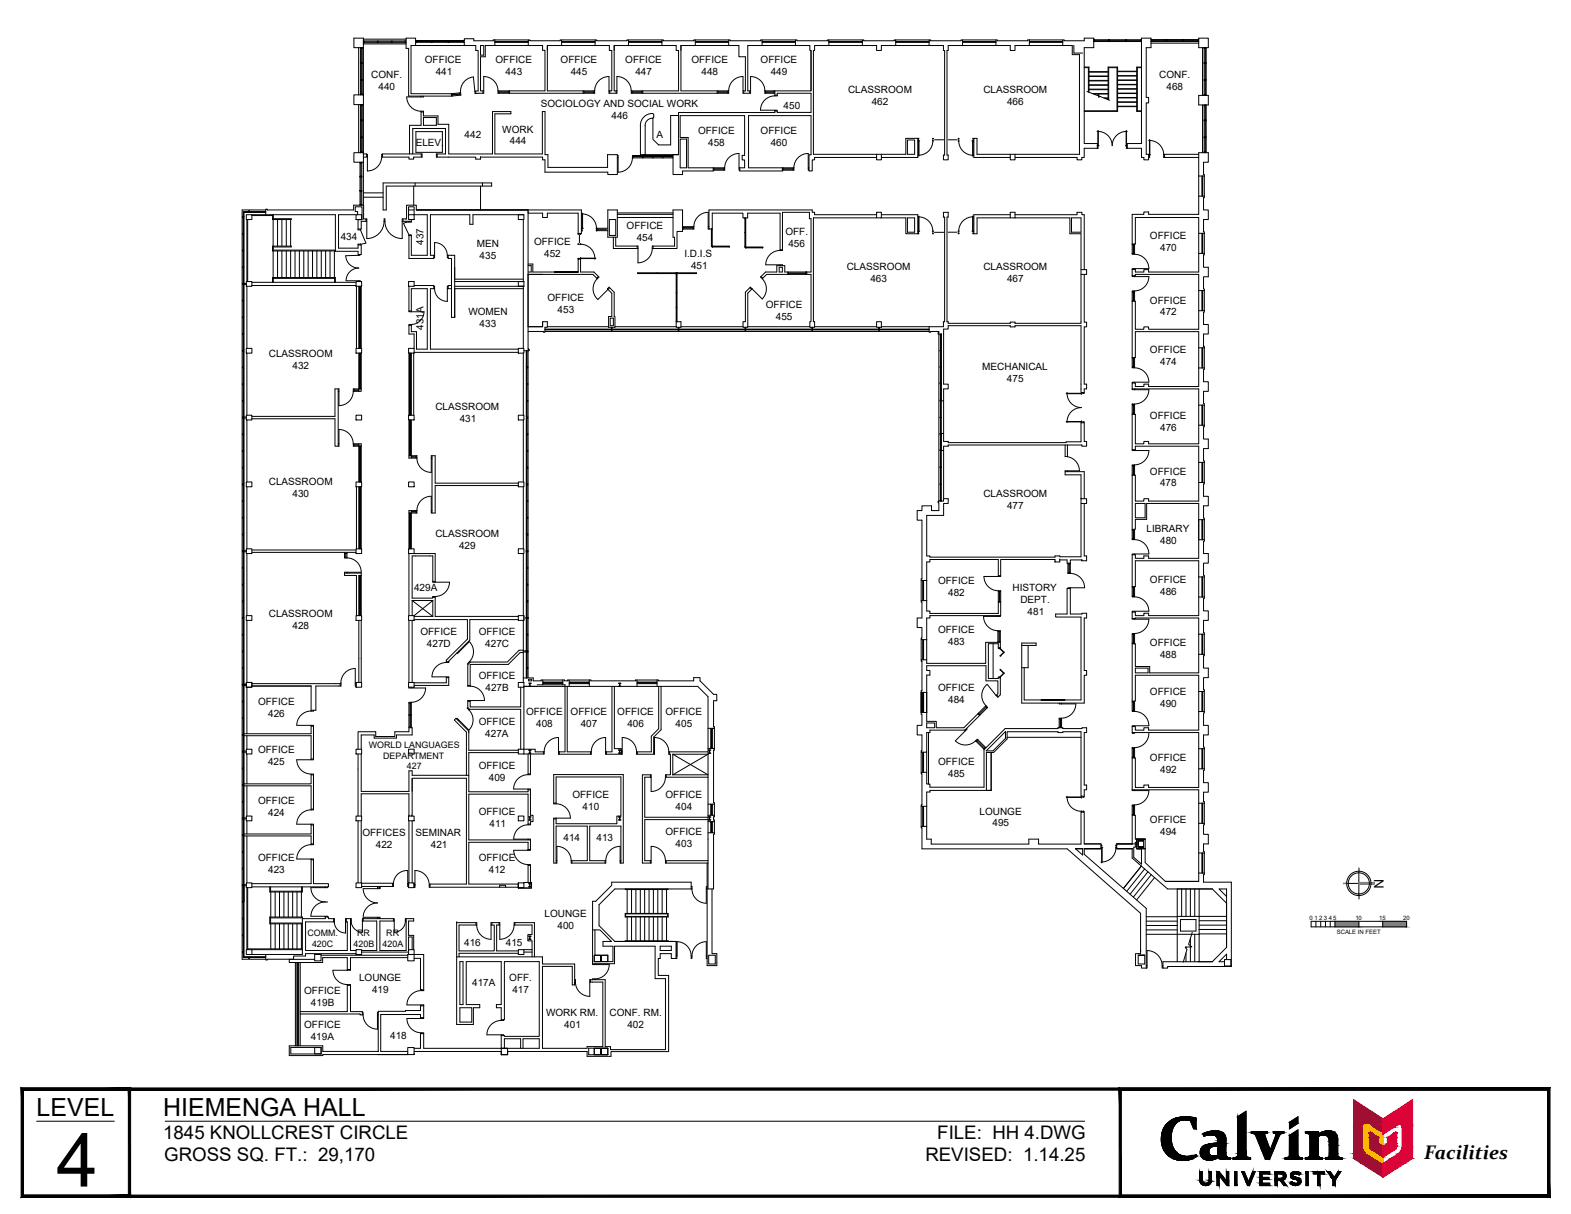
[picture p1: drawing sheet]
<svg xmlns="http://www.w3.org/2000/svg" width="279mm" height="216mm" viewBox="0 0 279 216" stroke-linecap="round" stroke-linejoin="round" font-family="sans-serif">
<defs><g id="words">
<text font-size="13.3" x="10" y="211">4</text>
<g font-size="4.4">
<text x="6.5" y="198.5">LEVEL</text>
<text x="29" y="198.5">HIEMENGA HALL</text>
</g>
<text font-size="3.5" x="253.3" y="206.2">Facilities</text>
<g font-size="3.3">
<text x="29" y="202.5">1845 KNOLLCREST CIRCLE</text>
<text x="166.7" y="202.5">FILE: HH 4.DWG</text>
<text x="29.2" y="206.6">GROSS SQ. FT.: 29,170</text>
<text x="164.6" y="206.6">REVISED: 1.14.25</text>
</g>
<text font-size="2.4" x="244.4" y="156.3" transform="rotate(90 244.4 156.3)">N</text>
<g font-size="1.8">
<text x="75.6" y="11.2">OFFICE</text>
<text x="88.1" y="11.2">OFFICE</text>
<text x="99.7" y="11.2">OFFICE</text>
<text x="111.2" y="11.2">OFFICE</text>
<text x="123" y="11.2">OFFICE</text>
<text x="135.3" y="11.2">OFFICE</text>
<text x="66" y="13.9">CONF.</text>
<text x="67.3" y="16">440</text>
<text x="77.5" y="13.3">441</text>
<text x="89.9" y="13.3">443</text>
<text x="101.5" y="13.3">445</text>
<text x="113" y="13.3">447</text>
<text x="124.8" y="13.3">448</text>
<text x="137.1" y="13.3">449</text>
<text x="150.8" y="16.5">CLASSROOM</text>
<text x="174.9" y="16.5">CLASSROOM</text>
<text x="206.2" y="13.9">CONF.</text>
<text x="207.5" y="16">468</text>
<text x="89.3" y="23.6">WORK</text>
<text x="96.2" y="19.1">SOCIOLOGY AND SOCIAL WORK</text>
<text x="108.7" y="21.2">446</text>
<text x="124.1" y="23.8">OFFICE</text>
<text x="135.3" y="23.8">OFFICE</text>
<text x="139.4" y="19.5">450</text>
<text x="155" y="18.7">462</text>
<text x="179.1" y="18.7">466</text>
<text x="73.9" y="25.9">ELEV.</text>
<text x="82.6" y="24.5">442</text>
<text x="90.7" y="25.7">444</text>
<text x="116.8" y="24.5">A</text>
<text x="125.9" y="25.9">458</text>
<text x="137.1" y="25.9">460</text>
<text x="111.4" y="40.7">OFFICE</text>
<text x="139.7" y="41.9">OFF.</text>
<text x="60.6" y="42.7">434</text>
<text x="75.3" y="43.5" transform="rotate(-90 75.3 43.5)">437</text>
<text x="84.8" y="44">MEN</text>
<text x="85.3" y="46.1">435</text>
<text x="95" y="43.6">OFFICE</text>
<text x="96.8" y="45.8">452</text>
<text x="113.2" y="42.8">454</text>
<text x="121.7" y="45.8">I.D.I.S</text>
<text x="122.9" y="47.9">451</text>
<text x="140.2" y="44">456</text>
<text x="150.6" y="48">CLASSROOM</text>
<text x="174.9" y="48">CLASSROOM</text>
<text x="204.5" y="42.6">OFFICE</text>
<text x="206.3" y="44.7">470</text>
<text x="97.4" y="53.5">OFFICE</text>
<text x="154.8" y="50.1">463</text>
<text x="179.1" y="50.1">467</text>
<text x="204.5" y="54">OFFICE</text>
<text x="75.3" y="58.7" transform="rotate(-90 75.3 58.7)">431A</text>
<text x="83.3" y="56.1">WOMEN</text>
<text x="85.3" y="58.2">433</text>
<text x="99.2" y="55.7">453</text>
<text x="136.2" y="54.8">OFFICE</text>
<text x="138" y="56.9">455</text>
<text x="206.3" y="56.1">472</text>
<text x="47.8" y="63.6">CLASSROOM</text>
<text x="52" y="65.7">432</text>
<text x="174.7" y="65.7">MECHANICAL</text>
<text x="204.5" y="62.7">OFFICE</text>
<text x="206.3" y="64.9">474</text>
<text x="179.1" y="67.9">475</text>
<text x="77.4" y="73">CLASSROOM</text>
<text x="81.8" y="75.1">431</text>
<text x="204.5" y="74.6">OFFICE</text>
<text x="206.3" y="76.7">476</text>
<text x="47.8" y="86.2">CLASSROOM</text>
<text x="52" y="88.3">430</text>
<text x="174.9" y="88.4">CLASSROOM</text>
<text x="204.5" y="84.4">OFFICE</text>
<text x="206.3" y="86.5">478</text>
<text x="77.4" y="95.5">CLASSROOM</text>
<text x="179.1" y="90.5">477</text>
<text x="203.9" y="94.6">LIBRARY</text>
<text x="81.6" y="97.6">429</text>
<text x="206.3" y="96.7">480</text>
<text x="73.6" y="105.2">429A</text>
<text x="166.8" y="103.8">OFFICE</text>
<text x="168.6" y="106">482</text>
<text x="180.1" y="105.1">HISTORY</text>
<text x="181.5" y="107.3">DEPT.</text>
<text x="204.5" y="103.7">OFFICE</text>
<text x="206.3" y="105.8">486</text>
<text x="47.8" y="109.7">CLASSROOM</text>
<text x="52" y="111.8">428</text>
<text x="74.8" y="112.9">OFFICE</text>
<text x="85.1" y="112.9">OFFICE</text>
<text x="166.8" y="112.6">OFFICE</text>
<text x="182.8" y="109.4">481</text>
<text x="75.9" y="115">427D</text>
<text x="86.3" y="115">427C</text>
<text x="168.6" y="114.7">483</text>
<text x="204.5" y="114.9">OFFICE</text>
<text x="206.3" y="117">488</text>
<text x="45.9" y="125.4">OFFICE</text>
<text x="85.1" y="120.7">OFFICE</text>
<text x="86.3" y="122.9">427B</text>
<text x="166.8" y="122.9">OFFICE</text>
<text x="168.6" y="125.1">484</text>
<text x="204.5" y="123.6">OFFICE</text>
<text x="206.3" y="125.7">490</text>
<text x="47.7" y="127.5">426</text>
<text x="85.1" y="129">OFFICE</text>
<text x="86.3" y="131.1">427A</text>
<text x="93.6" y="127.1">OFFICE</text>
<text x="95.4" y="129.2">408</text>
<text x="101.5" y="127.1">OFFICE</text>
<text x="103.3" y="129.2">407</text>
<text x="109.8" y="127.1">OFFICE</text>
<text x="111.6" y="129.2">406</text>
<text x="118.4" y="127.1">OFFICE</text>
<text x="120.2" y="129.2">405</text>
<text x="45.9" y="134">OFFICE</text>
<text x="47.7" y="136.1">425</text>
<text x="85.1" y="136.7">OFFICE</text>
<text x="166.8" y="136">OFFICE</text>
<text x="204.5" y="135.4">OFFICE</text>
<text x="206.3" y="137.5">492</text>
<text x="45.9" y="143">OFFICE</text>
<text x="86.9" y="138.8">409</text>
<text x="101.8" y="141.9">OFFICE</text>
<text x="118.4" y="141.9">OFFICE</text>
<text x="168.6" y="138.1">485</text>
<text x="47.7" y="145.1">424</text>
<text x="64.4" y="148.7">OFFICES</text>
<text x="73.9" y="148.7">SEMINAR</text>
<text x="85.1" y="144.9">OFFICE</text>
<text x="87.1" y="147">411</text>
<text x="100.2" y="149.6">414</text>
<text x="103.6" y="144.1">410</text>
<text x="106.1" y="149.6">413</text>
<text x="118.4" y="148.5">OFFICE</text>
<text x="120.2" y="144.1">404</text>
<text x="174.2" y="144.9">LOUNGE</text>
<text x="176.5" y="147">495</text>
<text x="204.5" y="146.4">OFFICE</text>
<text x="206.3" y="148.5">494</text>
<text x="45.9" y="153.2">OFFICE</text>
<text x="47.7" y="155.3">423</text>
<text x="66.8" y="150.8">422</text>
<text x="76.6" y="150.8">421</text>
<text x="85.1" y="153.2">OFFICE</text>
<text x="86.9" y="155.3">412</text>
<text x="120.2" y="150.6">403</text>
<text x="96.8" y="163.1">LOUNGE</text>
<text x="99.2" y="165.2">400</text>
<text x="82.5" y="168.3">416</text>
<text x="90" y="168.3">415</text>
<text x="54.1" y="176.7">OFFICE</text>
<text x="55.3" y="178.9">419B</text>
<text x="63.9" y="174.4">LOUNGE</text>
<text x="66.2" y="176.5">419</text>
<text x="84" y="175.4">417A</text>
<text x="90.6" y="174.4">OFF.</text>
<text x="91.1" y="176.5">417</text>
<text x="54.1" y="182.9">OFFICE</text>
<text x="55.3" y="185">419A</text>
<text x="69.4" y="184.8">418</text>
<text x="97.1" y="180.7">WORK RM.</text>
<text x="100.4" y="182.8">401</text>
<text x="108.4" y="180.7">CONF. RM.</text>
<text x="111.6" y="182.8">402</text>
</g>
<g font-size="1.6">
<text x="65.6" y="133">WORLD LANGUAGES</text>
<text x="68.1" y="134.9">DEPARTMENT</text>
<text x="72.3" y="136.8">427</text>
<text x="54.7" y="166.5">COMM.</text>
<text x="63.5" y="166.5">RR</text>
<text x="68.7" y="166.5">RR</text>
<text x="55.5" y="168.4">420C</text>
<text x="62.9" y="168.4">420B</text>
<text x="68.1" y="168.4">420A</text>
</g>
<g font-size="1.1">
<text x="232.9" y="163.7">0</text>
<text x="233.8" y="163.7">1</text>
<text x="234.6" y="163.7">2</text>
<text x="235.4" y="163.7">3</text>
<text x="236.3" y="163.7">4</text>
<text x="237.1" y="163.7">5</text>
<text x="237.7" y="166.2">SCALE IN FEET</text>
<text x="241" y="163.7">10</text>
<text x="245.3" y="163.7">15</text>
<text x="249.6" y="163.7">20</text>
</g>
</g></defs>
<!-- layer: 0 -->
<g fill="none" stroke="#000" stroke-width=".18">
<path d="M239.5 157.1h2.2M241.7 154.9v4.4M233.2 163.9h17v.9h-17zM234 163.9v.9M234.9 163.9v.9M235.7 163.9v.9M236.6 163.9v.9M237.4 163.9v.9M241.7 163.9v.9M245.9 163.9v.9"/>
<circle cx="241.7" cy="157.1" r="1.88"/>
<circle cx="241.7" cy="157.1" r="2.16"/>
</g>
<g fill="#808080" stroke="#808080" stroke-width=".18">
<path d="M241.7 156.9v.4l2.7-.4zM241.7 157.3l2.7-.4v.4z"/>
<path d="M241.6 159.3l.1 .6zM241.6 159.3l.1 .6z"/>
<path d="M238.9 157.2l.6-.1zM238.9 157.1h.6z"/>
<path d="M241.6 154.4l.1 .5zM241.6 154.4l.1 .5z"/>
<path d="M245.9 163.9l4.3 .9v-.9zM245.9 163.9l4.3 .9h-4.3z"/>
<path d="M237.4 163.9l4.3 .9v-.9zM237.4 163.9l4.3 .9h-4.3z"/>
</g>
<!-- layer: A-WALL-FULL -->
<g fill="none" stroke="#000" stroke-width=".18">
<path d="M62.9 6.8h1.7v1.7h-1.7zM63.8 8.5v8.4M63.8 18.6v8.6M64.1 11.1h.3v.2h-.3zM64.1 8.5h.3v.1h-.3zM64.1 14.2h.3v.1h-.3zM64.1 18.6v.1h.3v-.1M64.1 8.5h.3v8.4v-.2h-.3v.2zM64.1 18.6v8.6v-.2h.3v.2v-8.6M64.1 11.3h.3M64.1 11.1h.3M64.1 8.6h.3"/>
<path d="M64.1 14.3h.3M64.1 14.2h.3M64.1 18.6h.3M64.1 18.7h.3M64.1 16.7h.3M64.3 8.6v2.5M64.3 11.3v2.9M64.3 14.3v2.4M64.3 18.8v2.5M64.6 16.9h-1.7v1.7h1.7M64.6 18.6v8.6h-1.7v1.7h1.7M64.6 7.1v.8"/>
<path d="M64.6 8.5v10.1M64.6 7.6h7.6M64.6 7.3h7.6M64.6 7.8h7.6M64.6 7h7.6M64.8 7.4h2.3M64.8 7.3v.3M67.1 7.3v.3M67.3 7.4h2.3M67.3 7.3v.3M69.6 7.3v.3M69.7 7.4h2.4"/>
<path d="M69.7 7.3v.3M72.1 7.3v.3M73.9 8.1h10.7v.9h.4v7.2h-.5M73.9 7.2h.2v.3h-.2zM74.1 7.4h2.6M74.9 19.8h.4v.8h2.6v1.5h1.9v5.3h7.8v-7.6h3.3v.4h-2.9v7.2h8.5v-7.6h.4v7.7h.6v2.3h10.6v-2.3h1.7v3.5h-1.7v-.4h-11.2v-2.2h-.4v-.5h-11M74.9 17.1v.1h-2.6a2.52 2.52 0 0 0 2.6 2.6M74.9 19.8v2.5h-2.1v5.1M74.9 19.9h.4M75.3 17.1v.1h-.4M76.7 7.2v.3M76.8 7.2v.3v-.3h-.1v.3h.1"/>
<path d="M76.8 7.4h2.9M79.7 7.2v.3M79.8 7.2v.3v-.3h-.1v.3h.1M79.8 7.4h2.6M80.3 16.7h-7.2v-8.6h.8v-1.3h-1.7v1.8h.5v8.5h7.6M80.3 16.7v.4M80.4 16.7v.4M81.8 16.5v.4M81.8 16.7l-1.4 .1M81.8 16.7l-1.4 .2M81.9 16.5l.1 .4-1.7 .2M81.9 16.5l-1.6 .2"/>
<path d="M82.4 7.2h-8.3v.3h8.3M82.6 7.2h-.2v.3h.2M84.2 13.7a2.55 2.55 0 0 0-2.3 2.8M84.2 13.7l.3 2.5M84.6 16.2v.4M85.5 8.1h.5v1.7h-.5zM85.9 16.2v.4M88 7.5h5.9M88 7.4h5.9M88 7.1v1M88.6 16.2h8.3v-7.3h-.4v-.8h-2.6v-1h.3v.1h5.4v-.1h.3v1h-2.6v8.1h8.5M88.6 16.2v.4h17.2v-.4"/>
<path d="M88.6 16.2a2.55 2.55 0 0 0-2.6-2.6v3h-1.5v-.4M88.7 16.4h1.8M88.7 16.2v.4M90.5 16.2v.4M90.6 16.2v.4M93.9 7.1h-6.2v.1h-3.4v-.3h-1.7v1.2M93.9 8.1h-7.6v2h-.8v6.1h.5M99.9 8.1h5.9M99.9 7.5h5.9M99.9 7.4h5.9M99.9 7.1h5.9M103.7 16.2v.4"/>
<path d="M103.9 16.4h1.7M103.9 16.2v.4M105.6 16.2v.4M105.8 16.2a2.55 2.55 0 0 1 2.5-2.6v3h1.4v-3a2.55 2.55 0 0 1 2.6 2.6M108.3 16.2h.5v-7.2h-.4v-.9h-2.6v-1h.3v.1h5.4v-.1h.3v1h-2.6v8.1h.5M108.4 16.2v.4M109.6 16.2v.4M111.8 8.1h8.5v.9h.4v7.2h-8.4M111.8 7.5h5.9M111.8 7.4h5.9M111.8 7.1h5.9M112.3 16.2v.4h17.3v-.4"/>
<path d="M112.4 16.2v.4M112.4 16.4h1.8M114.2 16.2v.4M114.3 16.2v.4M117.7 8.1v-1h.3v.1h5.4v-.1h.3v1h5.9M123.7 8.1h-2.6v8.1h8.5M123.7 7.5h5.9M123.7 7.4h5.9M123.7 7.1h5.9M127.5 16.2v.4M127.7 16.4h1.8M127.7 16.2v.4"/>
<path d="M129.5 16.2v.4M129.6 16.2a2.55 2.55 0 0 1 2.5-2.6v3h1.4v-3a2.55 2.55 0 0 1 2.5 2.6M132.3 16.2v.4M133.3 16.2v.4M135.5 8.1h-2.5v8.1h.5M135.5 7.5h6M135.5 7.4h6M135.5 7.1h6M136 16.2h1.8M136 16.2v.4h1.8M136.2 16.4h1.5M136.2 16.2v.4"/>
<path d="M137.7 16.2v.4M137.8 17a2.55 2.55 0 0 0-2.5 2.6h2.5M137.8 17h.4v-.4h6v3.4h-6v-.3h-.4M137.8 19.7v.3h-17.1v7.5h-1v3.5h1.7v-.6h5.4v-.6h2.1M137.8 19.7v-.1h.4v.1M137.8 16.2v.8M137.8 16.9h.4M141.5 8.1h-6v-1h-.2v.1h-5.4v-.1h-.3v1h1.8v2h1.2v6.1h-.5M144.2 9v7.2M147.4 8.1h-2.5v.9h-.2v18.4h11.2M147.4 7.5h6M147.4 7.4h6"/>
<path d="M147.4 7.1h6M153.4 7.1h.2v.1h5.4v-.1h.3v1h-2.6v.9h-.8v-.9h-2.5zM153.4 8.1h-6v-1h-.3v.1h-5.3v-.1h-.3v1h2.5v.9h.2v7.2h-6.4M159.3 8.1h8.5v.9h.2v18.6h-.2v.8h.8v-.8h-.2v-18.6h.2v-.9h2.6v-1h-.3v.1h-5.4v-.1h-.3v1M159.3 7.5h5.9M159.3 7.4h5.9M159.3 7.1h5.9M171.2 8.1h8.5v.9h.8v-.9h10.2v1.6h1.3v17.7h-18.2v-2.8h-.6v3.4h6.5M171.2 7.5h5.9M171.2 7.4h5.9M171.2 7.1h5.9M183.1 7.5h5.9"/>
<path d="M183.1 7.4h5.9M183.1 7.1v1M189 8.1v-1h.3v.1h3.5v-.4h1.7v1.7h-1.7v17h2.4v.9h-2.4v1.6h-.4v.4h-.9v-.4h-11M189 7.1h-6.2v.1h-5.4v-.1h-.3v1M191 8.1v1.3h1.5M192.8 12h.8v4.4M192.8 11.9h.9v4.5M193.3 16.3l1.9 .7 .2-.3v.6l.1-.2 1.8 .7M193.7 14.3h3.4M193.7 15.9h3.4M193.7 15.1h3.4M193.7 13.5h3.4"/>
<path d="M193.7 12.7h3.4M193.7 15.2h3.4M193.7 14.4h3.4M193.7 13.6h3.4M193.7 12.8h3.4M194.2 16.6h2.9M194.5 7.1h8.5h-.1v.3h.1h-8.5h.2v-.3zM194.6 16.7h2.5M194.7 7.1v.3M194.7 7.2h2.5M196.3 17.4h.8M196.6 17.5h.5"/>
<path d="M197.1 17.7v-5.8h1.7v7.9h-6M197.2 17.7v-5.7h1.5v7.7h-5.9M197.2 7.1h.1v.3h-.1zM197.2 7.1v.3M197.3 7.2h2.9M197.3 7.1v.3M198.8 16.6h3.4M198.8 14.3h3.4M198.8 15.9h3.4M198.8 15.1h3.4M198.8 13.5h3.4M198.8 12.7h3.4"/>
<path d="M198.8 15.8h3.4M198.8 15h3.4M198.8 14.2h3.4M198.8 17.4h3.4M198.8 19h3.4M198.8 18.2h3.4M198.8 18.9h3.4M198.8 18.1h3.4M198.8 17.3h3.4M200.2 7.1v.3M200.3 7.2h2.6M200.3 7.1v.3h-.1v-.3h.1v.3"/>
<path d="M202.9 7.1v.3M203 6.8h1.7v1.7h-.8v8.8h.4v1h-.4v9.1h.4v1h-.9v-.4h-.4v-1.6h-2.5v-.9h2.5zM203 12h-.7v7.7h.7M203 11.9h-.8v7.9h.8M204.7 7.1h8.5h-.1v.3h.1h-8.5M204.7 7.7h8.5M204.9 7.2h2.5M204.9 7.1v.3M207.4 7.1h.1v.3h-.1zM207.4 7.1v.3M207.5 7.2h2.9M207.5 7.1v.1"/>
<path d="M207.5 7.3v.1M210.4 7.1h.1v.3h-.1zM210.4 7.1v.3M210.5 7.2h2.6M210.5 7.1v.3M213.1 7.1v.3M213.2 6.8h1.7v1.7h-1.7zM213.2 17h1.7v1.7h-1.7zM213.9 8.5v8.5M213.9 18.7v8.5M214.2 11.1h.3v.2h-.3zM214.2 8.5v.1h.3v-.1v8.5v-.2h-.3v.2z"/>
<path d="M214.2 14.2h.3v.1h-.3zM214.2 18.7h.3v.1h-.3zM214.2 18.7v8.5v-.2h.3v.2v-8.5M214.2 11.3h.1M214.2 11.1h.3M214.2 8.6h.3M214.2 14.3h.3M214.2 14.2h.3M214.2 16.8h.3M214.2 18.8h.3M214.3 8.6v2.6M214.3 11.3v2.9"/>
<path d="M214.3 14.3v2.5M214.3 18.8v2.5M214.4 11.3h.1M43.3 38.5h.1M43.3 38.7h.1M43.3 38.5v-.8h.9h-.9v.8M43.3 38.7v2.8M43.4 38.5v3M43.4 38.5h-.3v.2h.2v2.8M43.8 38.2h1v.8h-1zM43.9 39v11.1M44 39v11.1"/>
<path d="M44.2 37.6h-.9v.9M44.2 37.8h-.8v.7M44.2 37.6h.1M44.2 37.8h3.1M44.4 37.6v-.1h-.2v.3M44.4 37.6v.2M44.4 37.6h2.9M44.4 37.7h2.7M44.8 38.2h14.8v6.5h4.1v.6h.5v-1.7h-.5M44.8 38.3h3.7M47.1 37.6v.2M47.3 37.3h-4.2v133.3h4.2"/>
<path d="M48.5 38.2v.8h3.3v-.1h-3.2v-.7M48.6 39v4.8M49.4 39v4.8M50.1 39v4.8M50.9 39v4.8M51.7 39v4.8M63.3 38.2h1v.8h-1zM63.3 38.2h-3.1v5.9h3.5v-.7h.4v.2M63.6 38.2v-.6h-.4v-.8h1.2v2.3h-.7M63.7 39v1.9h.4M64 31.3h.3v.2h-.3zM64 28.9v.1h.3v-.1v7.6v-.1h-.3v.1z"/>
<path d="M64 33.9v.1h.3v-.1h-.3h.3M64 31.5h.3M64 29h.3M64 31.3h.3M64 34h.3M64 36.4h.3M64.1 21.3h.3v.2h-.3zM64.1 24.4h.3v.1h-.3zM64.1 21.5h.3M64.1 21.3h.3M64.1 24.5h.3M64.1 24.4h.3"/>
<path d="M64.1 27h.3M64.2 29v2.3M64.2 31.5v2.4M64.2 34v2.3M64.3 21.5v2.8M64.3 24.5v2.5M64.6 27.2l.1 11.7h.4v.5h-.9v1.3h-.5M64.6 27.4h.6v.5h-.6M64.6 35.1h3.5M64.6 34.3h3.5M64.7 36.5h-1.8v.8h-15.3v-.1h-.3v1M65.1 38.9h.1v.5h-.1"/>
<path d="M65.2 27.4h.1v.5M65.2 27.9h.1M65.3 27.9v2.5M67.9 27.9a2.55 2.55 0 0 1-2.6 2.5M68 27.4h7.1v.5h-1.5v.4h-.9v-.4h-4.7v-.5h-.1v.5h.1M68.1 32.5h19.3v.6h-18.7v4.2h-.6zM68.3 39.4a3.1 3.1 0 0 1-3.1 3v-3M68.3 39.4h.2M68.3 39.4v-.5h.2v.5M68.5 39.4a3.1 3.1 0 0 0 3 3v-3.5h.8v-2.4h1.7v.8h29.4v4.2h-.6M71.5 39.4h1.7M71.7 38.9v.5"/>
<path d="M72.7 38.2h.9v.8h-.9zM72.7 38.2v-1.4h.9v1.4h2.4v7.2h-2.8v-3.5M72.7 37.3h.9M72.7 39.5l-.9 .2 .9 2.1M73.2 39v.5h-.5v-.1M73.4 27.4v-4.6h5.8v4.6h-1.6v.5h7v.4h.9v-.4M73.6 33.1v3.4M73.8 32.5v.6M74 23.4h4.7v3.7h-4.7zM74.9 27.4v.5M75.3 20.9h2.3v1.4h-2.3zM77.8 27.4v.5"/>
<path d="M85.5 33.1v4.2M85.8 32.5v.6M92.2 38.2h1v.8h-1zM93.1 39v11.1M93.2 38.2h-9.1v1.7h-.5v-1.7h-7.1v7.2h.7v.6h-4.5v-4.1M93.9 37.3v24.8h.2v.3M93.9 37.6v.3h2.6v.8h.8v-.8h5.5v3.8M103.4 38.1a2.55 2.55 0 0 1 2.7 2.5M103.5 37.9v3.2M103.6 37.9v2.8M108.1 37.3h1.7v4.9h-1.7zM108.4 39h1.1v2.9h-1.1z"/>
<path d="M109.8 27.7h.1v.4h-.1M109.8 38.7h9.9M109.8 37.9h9.9M109.8 38.1h9.9M112.5 28.1a2.55 2.55 0 0 1-2.6 2.5v-2.5M112.5 28.1h7.2M112.6 27.9h1.6M112.6 27.7v.4M112.6 27.8h1.6M114.2 27.7v.4M114.4 27.9h1.6M114.4 27.7v.4"/>
<path d="M114.4 27.8h1.6M116 27.7v.4M116.2 27.9h1.6M116.2 27.7v.4M116.2 27.8h1.6M117.8 27.7v.4M117.9 27.9h1.6M117.9 27.7v.4M117.9 27.8h1.6M119.5 27.7v.4M119.7 37.3h1.7v3.9h-1v3h-4.4v-.4h4v-1.6h-.3zM119.7 27.7h-7.2v.4"/>
<path d="M121 24.7h1.1v5.1h-1.1zM126.8 29.8h-4.4v-5.4h-1.4v-3.8h11.4v7h-.4v.8h.4v1.4h-.8M127 29.8v.5M127 30h1.7M128.7 29.8v.5M128.9 29.8v.5h-2.1M128.9 29.8a2.55 2.55 0 0 1 2.5-2.5v2.5M131.6 29.8h-.2v.5h.2M131.6 29.8v.6h7.5v-.6M139.3 30h1.8M139.3 29.8v.5M141.1 29.8v.5"/>
<path d="M141.2 29.8a2.55 2.55 0 0 1 2.5-2.5v2.5M141.2 29.8v.5h-2.1M143.9 29.8h-.2v.5h.2M144.5 37.7v-.4h-18.4v3.4h.6v-2.8h5.4v.9h.9v-.9h5.7v6.7M144.5 37.8h.4v.4h11M155.9 27.4h5.2v-2.8h2.1v3.4h-6.5M155.9 27.4v1h.8v-1M155.9 37.8h.8v.9h-.8zM155.9 28h-11v.4h-.4v2h-.6v-2.9h.3v-6.9h-11.1v9.2h8.1M155.9 38.7h-11.2v18.5h.2v1h-.9v-1h.2v-8.4h-1M156.7 38.7h4.4v2.9h2.1M156.7 38.2h6.5v3.4"/>
<path d="M161.4 24.9h1.3v2.5h-1.3zM161.4 38.7h1.3v2.6h-1.3zM163.2 25.1h.4M163.2 24.6h.2M163.2 38.6a2.55 2.55 0 0 1 2.7 2.5M163.4 24.6v3.1M163.4 38.4v3.2M163.4 25v2.7M163.4 38.4v2.8M165.8 25.1h.3M165.8 24.6h.3M165.9 25.1a2.55 2.55 0 0 1-2.7 2.5"/>
<path d="M165.9 24.6v.5M166.2 24.9h1.6M168.6 24.9h1.6M170.4 25.1h.2M170.4 24.6h.2M170.5 24.6v.5M170.5 25.1a2.55 2.55 0 0 0 2.7 2.5M172.8 25.1h.4M173 24.6h.2M173 25v2.8M173 38.4v2.8M173.1 24.6v3.2"/>
<path d="M173.1 38.4v3.2M173.2 38.6a2.55 2.55 0 0 0-2.7 2.5M179.7 27.4v1h.8v-1M179.7 37.8h.8v.9h-.8zM179.7 38.2h-6.5v3.4h.6v-2.9h5.9M180.5 38.2h11v-.4h.9v.4h.4v9.8M180.5 38.7h9.8v2.9h2v15.9h-11.8v-.2h-.8v.2h-11.1v-.3h-.2v-18.6h.2v-.8h-.8v.8h.2v18.6h-.2v.9h-11.1M190.6 38.7h1.7v2.6h-1.7zM195.1 25.9h.4M195.1 26.3h.2M195.3 23.2v3.2M195.3 23.2v2.8"/>
<path d="M200.1 25.9h.4M200.3 26.3h.2M200.3 23.2v2.8M200.4 23.2v3.2M200.5 23.4a2.55 2.55 0 0 0-2.7 2.5 2.55 2.55 0 0 0-2.7-2.5M204.3 27.5h.3M204.3 28h.2M204.3 25a2.55 2.55 0 0 1 2.7 2.5M204.4 24.8v3.2M204.5 24.8v2.8M206.9 27.5h.2M206.9 28h.2"/>
<path d="M207 27.5v.5M213.2 31.3v-4.1h1.7v1.7h-.9v2.1h.2v.3M213.2 31.3v6.8h-8.9v-.4h-.9v.4h-2v5.3M213.2 31.3h1M213.2 34.9h1M213.2 27.4h-6.1v.6h6.1M213.8 31.3v3.6M213.9 31.3v3.6M214.2 21.3h.3v.2h-.3zM214.2 24.4h.3v.1h-.3zM214.2 21.5h.3M214.2 21.3h.3"/>
<path d="M214.2 24.5h.3M214.2 24.4h.3M214.2 27h.3M214.2 34.9v.3h-.2v2.1h.9v1.7h-.9v2.2h.2v.3M214.2 31.3v3.6M214.3 21.5v2.9M214.3 24.5v2.5M43.1 59.3h.3v.2h-.3zM43.1 56.3h.3v.3l-.3-.1zM43.1 53.4l.3-.1v.3h-.3zM43.1 47.4h.3v.2h-.3zM43.1 44.5l.3-.1v.3l-.3-.1z"/>
<path d="M43.1 41.5h.3v.2h-.3zM43.3 41.7v2.7M43.3 44.7v2.7M43.3 47.6v2.8h-.2v.2h.7M43.3 50.6v2.7M43.3 53.6v2.7M43.3 56.6v2.7M43.3 59.5v2.8h-.2v.2h.2v2.7M43.3 50.4h.1M43.3 47.6v2.8M43.3 59.5v2.8M43.4 41.7v2.7"/>
<path d="M43.4 44.7v2.7M43.4 47.6v2.8h.4M43.4 50.6v2.7M43.4 53.6v2.7M43.4 56.6v2.7M43.4 59.5v2.8M43.8 50.1h1v.8h-1zM43.9 50.9v11.1M44.8 50.2h18.5M44.8 50.8h18.5M48.5 50.2v-.8h11.1v.8M48.6 44.6v4.8"/>
<path d="M48.6 50.2v-.7h10.9v.7M49.4 44.6v4.8M50.1 44.6v4.8M50.9 44.6v4.8M51.7 44.6v4.8M52.5 44.6v4.8M53.2 44.6v4.8M54 44.6v4.8M54.8 44.6v4.8M55.6 44.6v4.8M56.4 44.6v4.8M57.1 44.6v4.8"/>
<path d="M57.9 44.6v4.8M58.7 44.6v4.8M59.5 44.6v4.8M59.6 44.5h-11v-.6h3.2v-.1h-3.3v.8h11.1M63.3 50.1h1v.8h-1zM63.4 50.9v11.1M63.8 45.4l-2.3 .1a2.26 2.26 0 0 0 2.3 2.2 2.26 2.26 0 0 0-2.2 2.2h2.2M63.8 50.1v-.2h.3v.2M63.8 50.9v11.1M63.9 50.9v11.1M64 50.9v11.1M64 45.3v.1h-.2l-.1-.1"/>
<path d="M64.1 50.9v11.1M64.1 40.9l1 2.3-1 .2M64.1 40.7v.2M64.2 50.9v11.1M72.7 50.1h.9v.8h-.9zM72.7 41.9v-.1h.5v.1M72.7 55.3v.1h2.7a2.28 2.28 0 0 1-2.3 2.3M72.7 57.8v-.1h.5v.1M72.7 57.8v1.6h.9v2.6M72.7 50.9v4.4M72.7 41.9h.5M72.7 57.8h.5"/>
<path d="M72.7 55.3h.5M73.2 55.4v-4.1h2.8v10.8h-1.9v-3.1h-.9v-1.2M73.6 50.8h3.6v.5h-.7v10.8h15.7M77.2 50.9h.1v.4h-.1M77.2 45.4h.1M77.3 51.3a2.26 2.26 0 0 0 2.2 2.3M79.5 45.4a2.26 2.26 0 0 0-2.2-2.3v2.7h-.1M79.6 51.3h.7M79.7 45.4h1.2v11h-.6v-10.4h-.6zM79.7 45.4h-.1v.4h.1M79.7 50.9h-.1v2.7M80.3 50.8h-.6v.5"/>
<path d="M80.9 50.1h12.3v.8h-12.3M80.9 49.6h12.2M80.9 51.3h12.2M92.2 50.1v.8M93.1 50.9v11.1M93.9 58.1h2.6v-.9h.8v1h-.4v.9h-.3v-.2h-2.7M93.9 47.2h.6v1.2h-.6M96.9 58.7h11.8M96.9 58.6h11.8M96.9 58.5h11.8M96.9 58.9h68.3M97.3 58.1h10.9"/>
<path d="M98.6 48.4h4.2h-4.2M102.8 43.4h.5M102.8 41.6h.5M102.8 46h3.1M102.8 46.1h.5M102.8 43.3v.2M102.8 45.9v2.5h-8v-1.4h-.9M103 41.8v1.4M103.2 45.9h2.7M103.3 43.4a2.55 2.55 0 0 1 2.5 2.7M103.3 45.8v2.6h2.3l.9 .9-.3 .3M103.3 41.5v.2"/>
<path d="M103.3 43.3v.2M103.4 40.6h.3M103.4 41h.2M106 40.6h.2M106 41h.2M106.1 40.5v.6M106.2 49.6a2.55 2.55 0 0 0 .1 3.7l2.1-2.1M106.2 49.6l-.8-.8h-11.5v9.3h2.6v-.9M106.4 40.8h1.5M106.4 49.2l-.3 .3M108 51.4l.3-.3 .9 .9v4.3h.2v1.9h-1.2v-1.9h.6v-4.1zM108.1 40.6h-1.9v.4h1.9"/>
<path d="M108.5 56.6h.6v1.3h-.6zM108.7 58.2v.6h.2v-.6M108.9 58.7h11.7M108.9 58.6h11.7M108.9 58.5h11.7M109.1 42.2v2h4.4M109.4 58.1h10.9M109.5 42.2v1.6h4v2.9a2.55 2.55 0 0 0 2.5-2.5M113.3 43.8v.4M116.2 43.8v.4M120.3 57.2h.8v1h-.8zM120.6 58.2v.6h.2v-.6"/>
<path d="M120.8 58.7h11.7M120.8 58.6h11.7M120.8 58.5h11.7M121.1 58.1h11M121.4 40.3h2M121.5 40.3v.4M121.5 40.5h1.8M123.3 40.3v.4M123.4 40.3v.4h-2M123.4 40.3a2.55 2.55 0 0 1 2.5-2.5l.1 2.5M126.1 40.3h-.1v.4h.1M132.5 58.2v.6h.1v-.6"/>
<path d="M132.6 58.7h11.8M132.6 58.6h11.8M132.6 58.5h11.8M133 58.1h11M133.4 51.2l.3 .3M135.4 49.2l.3 .3M135.6 49.6a2.56 2.56 0 0 1 0 3.6l-2.1-2.1-.9 .9v5.2h-.5v1h.9v-6.1l.8-.7M138.6 47.5h.5v.9h-.5zM138.7 44.5a2.55 2.55 0 0 0-2.5 2.6h2.5M138.7 44.6h.5v-6.8h4.8v1.1h.2v9.5h-1M138.7 47.2v-.1h.5v.1M138.7 44.4h.5"/>
<path d="M140.1 48.4h3.4v.4h-3.4zM140.1 48.4h-.5v-1.2h-1.4v1.2h-2l-.9 .9 .3 .3M140.1 48.8h-3.8l-.7 .8M140.2 48.4v.4M140.2 48.6h3.2M143.4 48.4v.4M144.4 58.2v.6h.1v-.6M144.5 58.7h11.8M144.5 58.6h11.8M144.5 58.5h11.8M144.9 58.1h11M155.9 57.2h.8v1h-.8z"/>
<path d="M156.3 58.2v.6h.1v-.6M156.4 58.7h8.8M156.4 58.6h8.8M156.4 58.5h8.8M163.2 41.6h.2M163.2 41.1h.4M165.2 58.1v1h.3v-.2h1.5l-.2 .5h.6M165.8 41.6h.3M165.8 41.1h.3M165.9 41.1v.5M166.2 41.3h1.6M167 59.4v29.7"/>
<path d="M167.2 59.4v.2h.2v-.2M167.3 59.6v2.7M167.4 59.4v29.7M168.6 41.3h1.6M170.4 41.5h.2M170.4 41.1h.2M170.5 41v.6M172.8 41.1h.4M173 41.5h.2M192.3 48h1v.8h-1M192.8 48.8v8.5h.5v.8h-.5v10.2h.5v.9h-.5v.6h-.5v-11.9h-11.8v.2h-.8v-.2h-11.1v.6h-.8v9.8h.8v.9h-.8v9.3h.8v.2h21v-.1h2.7v-3.4h.5v3.3h.5v.9h-.9v-.3h-23.8v.3h-.8v9.3M201.4 43.4h.5v-4.7h11.3v6.4"/>
<path d="M201.4 49h.5v-.2h11.3v9.8h-8.9v-.5h-.9v.5h-1.5v-5h-.5M201.4 43.5v1.7h.4v-.1h-.4h.4v-1.6M201.4 47.9v-.1h.4v.1M201.4 43.4v.1h.4v-.1M201.4 49v.2h.4v-.2M201.4 51.7h.4v.2h-.4zM201.4 53.6v-.2h.4v.2M201.4 53.4v-1.5h.4v1.5M201.4 47.9v1.1M201.4 53.6v10M201.5 43.5v1.6M201.5 51.9v1.5"/>
<path d="M201.6 43.5v1.6M201.6 51.9v1.5M201.8 45.2a2.55 2.55 0 0 1 2.5 2.6h-2.5M201.8 49.2h2.5a2.55 2.55 0 0 1-2.5 2.5M213.2 45.1v3.3h-8.9v-.4h-.9v.4h-1.5v-.5h-.5M213.2 41.5h1M213.2 45.1h1M213.2 51.7h1M213.2 55.3h1M213.8 41.5v3.6M213.8 51.7v3.6M213.9 41.5v3.6"/>
<path d="M213.9 51.7v3.6M214.2 55.3v.2h-.2v2.2h.9v1.7h-.9v2.2h.2v.3M214.2 45.1v.2h-.2v2.2h.9v1.7h-.9v2.2h.2v.3M214.2 41.5v3.6M214.2 51.7v3.6M43.1 77.1h.3v.3l-.3-.1zM43.1 71.2h.3v.2h-.3zM43.1 68.2h.3v.2h-.3zM43.1 65.3l.3-.1v.3l-.3-.1zM43.3 65.5v2.7M43.3 68.4v2.8M43.3 71.4v2.8h-.2v.1h.2v2.8"/>
<path d="M43.3 77.4v2.7M43.3 74.1h.1M43.3 74.4h.1M43.3 62.3h.1M43.3 62.5h.1M43.3 62.5v2.7M43.3 71.4v2.7M43.3 74.4v2.7M43.4 62.3v2.9M43.4 65.5v2.7M43.4 68.4v2.8M43.4 71.4v2.8h.4"/>
<path d="M43.4 77.4v2.7M43.8 73.8h1v.9h-1zM43.8 62h1v.8h-1zM43.8 74.3h-.4v2.8M43.9 62.8v11M43.9 74.7v11M44.8 74.5h14.8v4.9h.7v-.5M60.1 69.2v10.2M60.3 69.6v-.4h-.7v4.9h-14.8M62.8 69.6a2.55 2.55 0 0 1-2.5 2.5v-2.5h-.2M62.8 78.9a2.55 2.55 0 0 0-2.5-2.5v2.5h-.2M62.8 78.9h1.4v6.8"/>
<path d="M62.8 78.9v.5h1.4M63 69.2v.4M63 78.9v.5M63 69.4h.8M63 79.1h.8M63.3 73.8h1v.9h-1zM63.3 62h1v.8h-1zM63.8 62.8v6.8M63.8 78.9v6.8M63.9 62.8v6.4M63.9 79.4v6.3M64 62.8v6.4"/>
<path d="M64 79.4v6.3M64.1 62.8v6.4M64.1 79.4v6.3M64.2 62.8v6.8h-1.4M64.2 69.2h-1.4v.4M72.7 73.8h.9v.9h-.9zM72.7 62h.9v.8h-.9zM72.7 62.8v11M72.7 74.7v6.8h1.4M72.8 62.8v11M72.8 74.7v6.3M72.9 62.8v11"/>
<path d="M72.9 74.7v6.3M73 62.8v11M73 74.7v6.3M73.2 62.8v11M73.2 74.7v6.8M73.6 62.8v11M73.6 62.7h18.6M92.2 73.8h1v.9h-1zM92.2 62h1v.8h-1zM93.1 62.8v11M93.1 74.7v11M93.2 62.4h.9"/>
<path d="M93.6 74.1l.3 .1v.1l-.3 .1M93.6 68.2h.3v.2h-.3zM93.6 71.2h.3v.2h-.3zM93.6 65.2l.3 .1v.1h-.2M93.6 62.4v5.8M93.6 68.4v2.8M93.6 71.4v2.8M93.6 74.3v2.8M93.6 77.4v2.7M93.6 62.4v2.8M93.6 65.5v2.7M93.6 71.4v2.7"/>
<path d="M93.6 74.4v2.7M93.7 62.4v2.8M93.7 65.5v2.7M93.7 68.4v2.8M93.7 71.4v2.7M93.7 74.4v2.7M93.7 77.4v2.7M93.7 77.1h-.1v.3h.1M93.7 65.4l-.1 .1M93.7 74.4v2.7h.2v.2h-.2v2.8h.2v.2h-.2v2.8h.2v.2h-.2M93.9 62.1h.2v.3M93.9 62.4v58.1"/>
<path d="M167.2 62.3h.2v.2h-.2zM167.2 65.2h.2v.2h-.2zM167.2 68.1h.2v.2h-.2zM167.2 71.2h.2v.1h-.2zM167.2 74.2h.2v.1h-.2zM167.2 77.1h.2v.1h-.2zM167.3 62.5v2.7M167.3 65.4v2.7M167.3 68.3v2.8M167.3 71.3v2.9M167.3 74.3v2.8M167.3 77.2v1.7"/>
<path d="M167.3 79v1M167.3 62.4v2.8M167.3 65.3v2.8M167.3 68.2v3M167.4 78.9h-.2v.1h.2M167.4 71.3h.4M167.4 77.1h.4M189.4 79.1v2.1M189.6 75h3.2M189.6 75h2.8M189.6 69.9h3.2M189.6 70h2.8"/>
<path d="M189.8 69.8a2.55 2.55 0 0 0 2.5 2.7 2.55 2.55 0 0 0-2.5 2.7M189.8 79.1v2.1M192.3 69.8v.4M192.3 74.8v.4M192.7 69.8v.2M192.7 75v.2M201.4 69.2h11.8v9.7h-8.9v-.4h-.9v.4h-1.5v-5.2h-.5M201.4 63.6h.5v-4.6h11.3v9.7h-8.9v-.4h-.9v.4h-1.5v-.6h-.5v1.1M201.4 80h.5v-.6h11.3v9.7h-8.9v-.4h-.9v.4h-1.5v-4.6h-.5M201.4 80v.1h.4v-.1M201.4 71.9h.4v.1h-.4zM201.4 69.2v.1h.4v-.1"/>
<path d="M201.4 68.1v-.1h.4v.1M201.4 65.3h.4v.1h-.4zM201.4 63.6v.1h.4v-.1M201.4 63.7v1.6h.4v-1.6M201.4 73.6v6.4M201.5 63.7v1.6M201.5 72v1.6M201.6 63.7v1.6M201.6 72v1.6M201.8 65.4a2.55 2.55 0 0 1 2.5 2.6h-2.5M201.8 69.3h2.5a2.55 2.55 0 0 1-2.5 2.6M201.8 73.6h-.4v-1.6h.4v1.7"/>
<path d="M213.2 61.9h1M213.2 65.4h1M213.2 72.1h1M213.2 75.6h1M213.8 61.9v3.5M213.8 72.1v3.5M213.9 61.9v3.5M213.9 72.1v3.5M214.2 65.4v.3h-.2v2.2h.9v1.7h-.9v2.2h.2v.3M214.2 75.6v.3h-.2v2.2h.9v1.7h-.9v2.1h.2v.3M214.2 61.9v3.5M214.2 72.1v3.5"/>
<path d="M43.1 95l.3-.1v.3l-.3-.1zM43.1 92h.3v.2h-.3zM43.1 89h.3v.2h-.3zM43.1 83.1l.3-.1v.3h-.3zM43.1 80.1h.3v.2h-.3zM43.3 80.3v2.7M43.3 83.3v2.8M43.3 89.2v2.8M43.3 92.2v2.7M43.3 95.2v2.7h-.2v.2h.7M43.3 98.1v2.8M43.3 97.9h.1"/>
<path d="M43.3 86.3h.1M43.3 83.3v2.7M43.3 86.3v2.7M43.3 95.2v2.7M43.4 86v3M43.4 86l-.3 .1v.1h.2v2.8M43.4 80.3v2.7M43.4 83.3v2.7M43.4 89.2v2.8M43.4 92.2v2.7M43.4 95.2v2.7h.4M43.4 98.1v2.8"/>
<path d="M43.8 97.6h1v.8h-1zM43.8 85.7h1v.9h-1zM43.9 86.6v11M43.9 98.4v11.1M44.8 97.8h18.5M44.8 98.2h18.5M61.3 98.4v.8h.4M61.3 98.4h.4M61.3 99.1h.4M61.3 98.2v.2M61.5 98.4v.7M61.7 99.2a2.55 2.55 0 0 1 2.5 2.6h-2.9v.5h2.1v7.2"/>
<path d="M61.7 98.2v1M63.3 97.6h1v.8h-1zM63.3 85.7h1v.9h-1zM63.4 86.6v11M63.8 86.6v11M63.9 86.6v11M64 86.6v11M64.1 86.6v11M64.2 86.6v11M72.7 97.6h.9v.8h-.9zM72.7 85.7h.9v.9h-.9zM72.7 98.4v11.1"/>
<path d="M72.7 81h1.4v.5M72.8 91.2v6.4M72.9 91.2v6.4M73 91.2v6.4M73.2 90.8v6.8M73.2 81.2h.8M73.2 81.3h.8M73.2 91h.8M73.3 98.9h3.7v4.6h2.9a2.63 2.63 0 0 1-2.9 2.6v.3h-3.7zM73.6 98.4h3.8v5.1M74 81v.5M74 90.8v.4"/>
<path d="M74.1 90.8h-1.4v6.8M74.1 90.8v.4h-1.4M74.1 81.5a2.55 2.55 0 0 0 2.6 2.5M74.1 90.8a2.55 2.55 0 0 1 2.6-2.5v2.5M76.7 81.5v-.5h.7v4.9h14.8M76.8 81.5h-.1v2.5M76.8 81v10.2M92.2 97.6h1v.8h-1zM92.2 85.7h1v.9h-1zM92.2 86.3h-14.8v4.9h-.7v-.4h.1M93.1 86.6v11M93.1 98.4v11.1"/>
<path d="M93.6 94.9l.3 .1v.1l-.3 .1zM93.6 92h.3v.2h-.3zM93.6 97.9h.1h-.1v.2h.1v2.8M93.6 86.3v2.7h.3v.2h-.3v-.2M93.6 86l.3 .1v.1h-.2v2.8M93.6 86.3h.1M93.6 80.3v2.7M93.6 83.3v3M93.6 89.2v2.8M93.6 92.2v2.7M93.6 95.2v5.7M93.6 83.3v2.7"/>
<path d="M93.6 86.3v2.7M93.6 95.2v2.7M93.6 98.1v2.8M93.7 80.3v2.7M93.7 83.3v2.7M93.7 86.3v2.7M93.7 89.2v2.8M93.7 92.2v2.7M93.7 95.2v2.7M93.7 98.1v2.8M93.7 83h-.1v.3h.1M93.7 80.1h-.1v.2h.1"/>
<path d="M93.7 95.2v2.7h.2M93.7 83.3v2.8M93.9 97.9v.2v-.2M93.9 98.1h-.3M167.2 83h.2v.2h-.2zM167.2 86.1h.2v.1h-.2zM167.2 89.1v-.1h.2v.1h-.1M167.3 80.1v3M167.3 83.1v3M167.3 86.2v2.8M167.3 80.1v2.9M167.3 83.2v2.9"/>
<path d="M167.4 80.1v-.1h-.2v.1h.6M187.6 99.9h.1M187.6 99.9v-.4h-9.6v3h-3a2.52 2.52 0 0 0 2.5 2.6M188.5 99.6h.1M188.5 99.6h1.3v.6h.6M188.5 99.6v.3h-.9M189.4 81.2a2.55 2.55 0 0 1 2.6 2.5h-2.6v.7h2.9v4.3M189.4 83.9h3.4v4.8M189.8 83.7v.2M192.3 88.7h1v.8h-1zM192.3 89.6v9.4h-3.8v-.1h-.9v.2h-22.2v-.2h-.6v-7.2h3v-2.2h.8v-.8h-.8v.4h-1v.3h.2v1.4h-1.3v-.8h-1.7v.8h-.9v1.7h.9v10.5h-.2v.2M192.4 99.7h.1"/>
<path d="M192.4 99.7v-.1h-2v.6M192.8 89.5v9.4h.5v.8h-.9M201.4 94.1h.5v-1.7h2v-2.9h9.3v9.8h-8.9v-.4h-.9v.4h-1.5v-.6h-.5M201.4 95.8h.4v.2h-.4zM201.4 82.7h.4v.1h-.4zM201.4 84.5v-.1h.4v.1M201.4 84.4v-1.6h.4v1.6M201.4 84.5v9.8M201.4 98.7v5.6M201.5 82.8v1.6M201.5 94.3v1.5M201.6 82.8v1.6"/>
<path d="M201.6 94.3v1.5M201.8 96a2.55 2.55 0 0 1 2.5 2.5h-2.5v.2M201.8 98.5h-.4v.2M201.8 94.1v1.7h-.4v-1.5h.4M201.8 80.1h2.5a2.55 2.55 0 0 1-2.5 2.6M201.9 89.5h1.8v2.6h-1.8zM213.2 82.2h1M213.2 85.8h1M213.2 92.4h1M213.2 96h1M213.8 82.2v3.6M213.8 92.4v3.6"/>
<path d="M213.9 82.2v3.6M213.9 92.4v3.6M214.2 85.8v.3h-.2v2.2h.9v1.7h-.9v2.1h.2v.3M214.2 96v.3h-.2v2.1h.9v1.8h-.9v2.1h.2v.3M214.2 82.2v3.6M214.2 92.4v3.6M43.1 118.7h.3v.2h-.3zM43.1 115.8l.3-.1v.3l-.3-.1zM43.1 112.8h.3v.2h-.3zM43.1 106.8h.3v.3l-.3-.1zM43.1 103.9l.3-.1v.3h-.3zM43.1 100.9h.3v.2h-.3z"/>
<path d="M43.3 101.1v2.7M43.3 104.1v2.7M43.3 107.1v2.7h-.2v.2h.2v2.8M43.3 113v2.7M43.3 116v2.7M43.3 118.9v2.8h-.2v.2h.2v2.7M43.3 109.8h.1M43.3 110h.1M43.3 107.1v2.7M43.3 110v2.8M43.3 118.9v2.8M43.4 109.8v3"/>
<path d="M43.4 101.1v2.7M43.4 104.1v2.7M43.4 107.1v2.7M43.4 113v2.7M43.4 116v2.7M43.4 118.9v2.8h.4M43.8 109.5h1v.8h-1zM43.9 110.3v11.1M61.3 101.9h2.9v7.6M61.7 101.8v.1M63.3 109.5h1v.8h-1zM63.8 110.3v6.8"/>
<path d="M63.9 102.3v7.2M64 102.3v7.2M64.1 102.3v7.2M64.2 110.3v6.8M64.2 102.3h-.4v7.2M72.7 109.5h.9v.8h-.9zM72.7 110.3v11.1M73.3 106.8v2.7M73.3 110.3v11.1M73.3 106.8h3.7M73.3 106.8l3.7 2.8M73.6 109.6h3.4"/>
<path d="M73.6 110.2h9.5v3.5l-3.7 3.7v.4M77 106.8v2.8M77 106.2h.4M77 103.4h.4M77 106.8l-3.4 2.7M77.4 106.1v3.5h14.8M79.4 117.8a2.55 2.55 0 0 0-2.6 2.6h3v1.5h-6.2M79.4 117.7h.4M81.6 115.8l.1 .1M81.7 115.9l1.8-1.8a2.55 2.55 0 0 1 0 3.6M81.7 115.9l-.3 .3-.1-.1M83.5 117.7l.1 .1"/>
<path d="M83.5 117.7l-.3 .3 .1 .1M92.2 109.5h1v.8h-1zM92.2 110.2h-8.6v3.6l-3.8 3.8v.2h-.4M93.1 115.6h-.8l-2.1 2.1h-6.6l-.4 .5v3.8h.4M93.1 110.3v11.1M93.1 116.1h-.6l-2.1 2.1h-6.8v3.8M93.1 115.9l.5 .1v2.7M93.1 115.8h.5M93.2 109.5v.8M93.6 115.7v.3v-.3M93.6 115.7l.3 .1v.1v-.1zM93.6 110v-.2v.2"/>
<path d="M93.6 110h.1h-.1v2.8h.1M93.6 112.8v.2h.1M93.6 109.8h.1zM93.6 110h.1zM93.6 101.1v2.7M93.6 104.1v2.7M93.6 107.1v2.7M93.6 113v2.7M93.6 118.9v1.7M93.6 110v2.8M93.6 116v2.7M93.7 101.1v2.7"/>
<path d="M93.7 104.1v2.7M93.7 107.1v2.7M93.7 110v2.8M93.7 113v2.7M93.7 116v2.7M93.7 118.9v1.7M93.7 103.8h-.1v.3h.1M93.7 100.9h-.1v.2h.1M93.7 106.8h-.1v.3h.1M93.7 100.9h.2v.2h-.2v2.8M93.7 103.9h.2v.2h-.2v2.7h.2v.2h-.2v2.8M93.7 118.7h-.1v.2h.1"/>
<path d="M93.7 116h-.1h.1M93.7 110v2.8h.2v.2h-.2M93.7 115.9v2.8M93.7 118.7h.2v.2h-.2v1.7M93.7 115.9h.2M93.9 110h-.2h.2M93.9 109.8h-.2h.2M93.9 110v-.2v.2M163.8 106.8h1M163.8 113.8v3.5M164.1 103.2v3.6M164.1 113.8v3.5"/>
<path d="M164.2 103.2v3.6M164.2 113.8v3.5M164.3 103.2v3.6M164.3 113.8v3.5M164.8 103.2h-1l.2 6.7h-.9v1.7h.9v1.9h-.2v.3h1M164.8 113.8v3.5h-1v.3h.2v5.3h-.2v.2h1M174.9 109.6a2.55 2.55 0 0 0 2.6 2.6M176.6 114.5v6.2M177.5 114.2v-2h.4v3M177.5 109.5v.1M177.5 112.3h.4M177.5 114.1h.4"/>
<path d="M177.5 102.5v-3h-12.1v.4h-.6v8.8h.6v.4h12.1v-4M177.5 105.1h.5v4.4h-12.6v.4h-.6v3.9M177.5 115.2h.4M177.5 102.4h.5M177.5 107.1h.5M177.5 107h.5M177.5 105.2h.5M177.7 112.3v1.8M177.7 105.2v1.8M177.8 115.4l.1-.1h-.4v-.8h-1.7v6.2h1.7v-.3h.4v3.2l-.4 .4-.3-.3M177.8 115.4l.8 .7M177.9 119.1l.7 .7"/>
<path d="M177.9 116.6l.1 .1M177.9 119l.7 .7M177.9 115.2v.1l.7 .7M177.9 114.2h-2.6v3.8h-10.5v-.7M177.9 109.5v.1h-3M178 119.1l-.1 .1M178.6 119.8l-.7 .6-.1-.1M178.6 116l-.7 .7M178.6 115.9l-.7 .7M178.6 119.6l-.8 .8M182.8 114.8v3.9h-1.1M189.9 100.3h.5"/>
<path d="M189.9 100.2v1.8h.5M189.9 101.8h.5M190.1 100.3v1.5M190.2 100.3v1.5M190.3 102a2.55 2.55 0 0 1 2.6 2.5h-2.5M190.4 104.7v4.5h2v-.1h.9v.8h-.5v9.3h.5v.9h-.5v4.9h-11.1v-10.6h2.6v.4h-2.6M190.4 104.5v.2h-.6v4.5h-2.1v.5h4.6v14.8h-10.2v-5.8M190.4 104.5h-.5v.2M190.4 100.2v1.8M201.4 110l11.8-.1v9.8h-8.7v-1.2h-2.6v-4h-.5M201.4 110v.1h.4v-.1M201.4 112.7h.4v.1h-.4z"/>
<path d="M201.4 114.5v-.1h.4v.1M201.4 114.4v-1.6h.4v1.6M201.4 108.8v-.1h.4v.1M201.4 106h.4v.2h-.4zM201.4 104.3v.2h.4v-.2M201.4 104.5v1.5h.4v-1.5M201.4 108.8v1.2M201.4 114.5v10.2M201.5 104.5v1.5M201.5 112.8v1.6M201.6 104.5v1.5M201.6 112.8v1.6"/>
<path d="M201.8 106.2a2.55 2.55 0 0 1 2.5 2.5h-2.5M201.8 110.1h2.5a2.55 2.55 0 0 1-2.5 2.6M201.9 118.8h2.3v.9h-2.3zM213.2 102.6v6.9h-8.9v-.4h-.9v.4h-1.5v-.7h-.5M213.2 102.6v-2.9h-11.3v4.6h-.5M213.2 102.6h1M213.2 106.2h1M213.2 112.8h1M213.2 116.4h1M213.8 102.6v3.6M213.8 112.8v3.6M213.9 102.6v3.6"/>
<path d="M213.9 112.8v3.6M214.2 106.2v.3h-.2v2.1h.9v1.7h-.9v2.2h.2v.3M214.2 116.4v.2h-.2v2.2h.9v1.7h-.9l.2 6M214.2 102.6v3.6M214.2 112.8v3.6M43.1 139.5h.3v.2h-.3zM43.1 136.6l.3-.1v.3l-.3-.1zM43.1 130.6h.3v.2h-.3zM43.1 127.6h.3v.3l-.3-.1zM43.1 124.7l.3-.1v.3h-.3zM43.3 124.9v2.7M43.3 127.9v2.7"/>
<path d="M43.3 130.8v2.8M43.3 136.8v2.7M43.3 139.7v2.8M43.3 121.7h.1M43.3 121.9h.1M43.3 133.8h.1M43.3 121.9v2.7M43.3 133.8v2.7M43.4 139.4h11.9v-1.7h.5v6.3h-.5M43.4 124.9v2.7M43.4 127.9v2.7M43.4 130.8v2.8"/>
<path d="M43.4 136.8v2.7M43.4 130.8h11.9v4.3M43.8 121.4h1v.8h-1zM43.8 133.2h1v.9h-1zM43.8 133.6h-.7v.2h.2v2.7M43.8 121.9h-.4v2.7M43.8 133.8h-.4v2.7M43.9 122.2v8.3M43.9 130.8v2.4M43.9 134.1v5.3M43.9 139.8v5.3M44.8 121.6h14.8"/>
<path d="M44.8 122h10.5v4.5M55.3 126.4a2.55 2.55 0 0 0-2.5 2.6h3v6.1h-3a2.52 2.52 0 0 0 2.5 2.6M55.3 129v1.5h-11.9M55.3 129.1h.5M55.3 137.8h.5M55.3 135h.5M55.8 126.3v.2h-.5M60.1 122h-3.9v4.3h-.9M63.3 133.2h1v.9h-1zM63.7 134.1v11M64.2 134.1v6.6h8.5v-3.6h.6v.8h10.1M72.7 121.4h.9v.8h-.9z"/>
<path d="M72.7 133.2h.9v.9h-.9zM72.7 122.2v.2h.5v-.2M72.7 129.4h.6v1.3h-2.8v.6h-4v-.6h-2.3v2.5M72.7 125h.5M72.7 129.3h.5M72.7 127.1h.5M72.7 127.2h.5M72.9 125v2.1M72.9 127.2v2.1M73 125v2.1M73 127.2v2.1M73.2 124.9h-.5v5.2h-2.5v.9h-3.4v-.9h-3.1v3.1"/>
<path d="M73.2 124.9v4.5M73.2 122.4h2.5M75.7 122.3a2.55 2.55 0 0 1-2.6 2.6M79.4 120.4v1h-5.8M79.4 120.5h.4M81.2 127.8l.1-.1 .3 .3M83.2 121.9h.4M83.2 124.7h.4M83.2 125.8l-.1 .1 .3 .3M83.2 125.8l.3 .3M83.4 130.3h.1M83.4 126.2a2.56 2.56 0 0 1 0 3.6l-1.8-1.8-.1 .1"/>
<path d="M83.5 126.1h9.1v7.1M83.5 126.1l-.1 .1M83.6 122a2.55 2.55 0 0 1 2.6 2.6h-3v1.2M92.2 133.8h-8.8v7h10.5v-.5M92.2 133.4h-8.8v-3.4l-2.3-2.2-.3 .2 2.2 2.2v7.7M92.6 122.2v3.5h-9v-1.1M93.1 120.6h1.7v.5h1.4v-.2h3.9M93.2 122.1h30.9l1.8 1.8v34.2h1v-9.7h.2v-.3M93.2 122.2v-.8h-1v.8h1v11h-1v.9h1M93.9 137.8a2.55 2.55 0 0 0-2.6 2.5M93.9 134.1v3.7M93.9 137.6h.4"/>
<path d="M94 120.8h.6v.3h-.6zM94 133.4h.4zM94 122h.4M94.2 133.4v.5l-.2 .1h.4l-.1-.1v-.5M94.3 134.1v3.7h-.4M94.4 121.5h-.4h.2v.5M94.4 121.5h-.1v.5M94.4 121.5h.1M95.5 121.8h5v11.9h-1.2h.2M96.5 121.6h3.6M96.5 121.3h3.6M96.5 120.9v.9"/>
<path d="M96.6 133.7v.4M96.7 121.5h3.3M96.7 121.4h3.3M96.7 121.3v.3M96.8 133.7a2.55 2.55 0 0 1 2.5-2.5v2.5M96.8 133.7h-1.6v-.5h-2v.9M96.8 133.7v.4h-3.6M100 121.3v.3M100.1 120.9h.3v.2h.6v-.2h.2v1.2M100.1 120.9v.9M100.9 122.1v11.6h4.3M101.2 120.9h3.9v.2h7.9v-.2h.3v1.2"/>
<path d="M101.2 121.6h3.6M101.2 121.3h3.6M101.4 121.5h3.3M101.4 121.4h3.3M101.4 121.3v.3M104.7 121.3v.3M104.8 120.9v1.2M105 133.7v.4M105.2 133.7v.4h-5.9v-.4h.2v.4M105.2 133.7a2.55 2.55 0 0 1 2.5-2.5v2.5h.1M107.7 133.7h.1v.4M107.7 133.7v.4h3v-.4h-.2v.4"/>
<path d="M108.8 122.1v11.6h-1.1M109.3 122.1v11h1.2v.6h.2v-2.5a2.55 2.55 0 0 1 2.5 2.5M110 133.9l.4 .1zM110 121.5h.4zM110 122h.4M110 133.4h.4zM110.2 121.5v.5M110.2 133.4v.5M113.2 133.7v.4h3.2v-.4h-.1v.4M113.3 121.6h3.6M113.3 121.3h3.6M113.3 120.9h3.6"/>
<path d="M113.3 133.7v.4M113.4 121.5h3.3M113.4 121.4h3.3M113.4 121.3v.3M115.7 137.8v.4M115.8 138.2h-1.1v7.1h11.2M116.7 121.3v.3M116.9 120.9h.2v.2h6.3v-.6h1.1v.6l2.4 2.4h.6v1.1h-.6v4.7h.2v.2M116.9 120.9v1.2M117.1 122.1v7.5l-1.3 1.3v2.8h-2.6M117.6 122.1v7.7l-1.3 1.3v2.6h.1v-2.5a2.55 2.55 0 0 1 2.5 2.5M118.3 138.2a2.55 2.55 0 0 1-2.5 2.6"/>
<path d="M118.4 138.2h7.5M118.5 137.8v.4M118.9 133.7v.4h.3v3.7h-.8v.4M118.9 133.7h7M119.1 133.7v.4M119.7 134.1l6.2 3.7h-6.2M119.7 134.1h6.2l-6.2 3.7M119.7 134.1v3.7M125.9 129.5h1.2v3.6h-1.2M126 133.4h.4zM126 133.9l.4 .1zM126.2 133.4v.5"/>
<path d="M126.4 129.5v3.6M126.4 129.7h.3M126.4 133h.3M126.5 129.7v3.3M126.6 129.7v3.3M126.7 129.5v3.6M127.1 133.1v.3h-.2v9.3h.2v.3M163.8 126.7v-3.6v3.6M163.8 126.7v.3h.2v2h-.9v1.7h.9v2.8h-.2v.3h1v-3.5h.6v-.5h6.2M163.8 133.8v3.6M163.8 126.7h1M164.1 133.8v3.6"/>
<path d="M164.1 123.1v3.6M164.2 133.8v3.6M164.2 123.1v3.6M164.3 123.1v3.6M164.3 133.8v3.6M164.8 133.8v5.6h.6v.6h9.6v-6.7l3.8-3.7h9.4v-.2h.8v.2h3.4v-.2h.9v.9h-.5v9.3h.5v.9h-.5v1.1h-.5v-11.5h-3.3v.2h-.8v-.2h-9.1v1.3l-2.4 2.4h-1.3v6.8h-10v.3h-.6v2.5M164.8 128.6h1.4v.8h-1.4zM164.8 137.4h-1v.2h.2v5.5h-.2v.3h1M165.1 130.3v9.1M171.6 129.8l.1 .2-1.8 1.7a2.55 2.55 0 0 0 3.6 0l1.5 1.6M171.9 129.6l.1 .1-.3 .3-.1-.2M173.8 131.7l1.3 1.3"/>
<path d="M173.9 131.6l-.1-.1-.3 .3 .1 .1 .3-.3 1.4 1.4M173.9 126.9l.3 .4M174 126.9l.3 .2M175.2 132.9l-.3 .3M175.3 125.6l.3 .3M175.4 125.8l-1.2 1.2M176.3 133.8v6.8h-.9h.9v-6.7M177.2 123.7l.3-.3v-2.3h-2.1v-2.7h-10.6v.8h.6v.9h-.6v8.2h1.7v1.1h4.9l4-3.9 .3 .3-4.1 4M177.2 123.7l-1.6-2a2.55 2.55 0 0 0-.3 3.8M177.3 123.6l.3 .3M177.5 120.6h.4M178.8 130.1v1.2l-2.2 2.2h-1.2z"/>
<path d="M179.1 131.1h13.2M188.4 125v.2h2.9a2.55 2.55 0 0 1-2.5 2.5M188.4 129.3h.4M188.4 127.9h.4M188.6 127.9v1.4M188.8 127.7h-.4v1.7M188.8 125v.2M188.8 127.7v1.7M189.4 124.5h-4.2h4.2M201.4 124.7h.5v-4.6h11.3v6.4M201.4 129.2v1.1h.4M201.4 133h.4v.1h-.4z"/>
<path d="M201.4 130.3v.1h.4v-.1M201.4 129.2v-.1h.4v.1M201.4 126.4h.4v.1h-.4zM201.4 124.7v.1h.4v-.1M201.4 124.8v1.6h.4v-1.6M201.4 134.7v5.8M201.5 124.8v1.6M201.5 133.1v1.6M201.6 124.8v1.6M201.6 133.1v1.6M201.8 126.5a2.55 2.55 0 0 1 2.5 2.6h-2.5M201.8 134.7h-.4v-1.6h.4v1.7"/>
<path d="M201.8 130.3h11.4v2.9M204.3 130.4a2.55 2.55 0 0 1-2.5 2.6M213.2 133.2v6.8h-8.9v-.4h-.9v.4h-1.5v-5.2h-.5M213.2 126.5v3.3h-8.9v-.4h-.9v.4h-1.5v-.6h-.5M213.2 126.5h1M213.2 123h1M213.2 133.2h1M213.2 136.7h1M213.8 123v3.5M213.8 133.2v3.5M213.9 123v3.5M213.9 133.2v3.5"/>
<path d="M214.2 126.5v.3h-.2v2.2h.9v1.7h-.9v2.2h.2v.3M214.2 136.7v.3h-.2v2.2h.9v1.7h-.9v1.7h.2v3.8M214.2 133.2v3.5M43.1 142.5h.3v.2h-.3zM43.3 157.3h.5M43.3 157.5v2.8h.1v-2.8h.4M43.3 157.3h-.2v.2h.2M43.3 157.3h.1v.3l-.1-.1M43.3 148.4h.1v.2h-.1M43.3 148.4h-.2v.2h.2v2.8M43.3 151.4h.1v.2h-.1M43.3 151.4h-.2v.2h.2v2.8h-.2v.2h.2v2.7"/>
<path d="M43.3 154.3h.1v.3h-.1M43.3 142.7v2.8h-.2v.1h.7M43.3 145.6v2.8M43.3 157.6h.1M43.3 145.4h.1M43.3 142.7v2.7M43.3 145.7v2.7M43.3 148.6v2.8M43.3 151.6v2.7M43.3 154.6v2.7M43.3 157.6v2.7M43.4 142.5v-2.8l11.9 .1v4.2"/>
<path d="M43.4 142.7v2.8h.4M43.4 145.6v2.8M43.4 148.6v2.8M43.4 151.6v2.7M43.4 154.6v2.7M43.4 148.7h11.9v1.5M43.8 157h1v.9h-1zM43.8 145.1h1v.9h-1zM43.9 146v2.3M43.9 148.7v8.3M43.9 157.9v11M44 157.9v10.9h9.8"/>
<path d="M48 157.7v.9h5.8v-.9M48.1 157.7v.8h5.5v-.8M48.2 158.6v4.5M48.9 158.6v4.5M49.7 158.6v4.5M50.5 158.6v4.5M51.3 158.6v4.5M52 158.6v4.5M52.8 158.6v4.5M53.6 158.6v4.5M55.3 150.2a2.53 2.53 0 0 0-2.5 2.6h3v4.4h2.6v.5h-13.6M55.3 144a2.55 2.55 0 0 0-2.5 2.6h3v3.6h-.5"/>
<path d="M55.3 150.1h.5M55.3 146.6v1.7h-11.9M55.3 152.8v4.4h-10.5M55.3 143.9h.5M55.3 146.7h.5M55.3 152.9h.5M57.8 157.9h-2.5a2.55 2.55 0 0 0 2.5 2.5M57.8 157.7v.2M58.3 157.7v.2h-.5M63.3 145.1h1v.9h-1zM63.7 146v11M64.2 157h-.9v.9h1v-.8"/>
<path d="M64.2 145.1v-3.9h8.5v3.9M64.2 146v11M64.2 157l.1 .1M64.3 157.1h5.5v.5M64.6 158a2.55 2.55 0 0 0 2.5 2.6 2.55 2.55 0 0 0-2.5 2.5h3M64.6 158h3M67.1 157.9h.5M69.8 157.2h.2M70 157.2a2.42 2.42 0 0 1 2.5-2.4v2.8h.2M70 157.2v.4h-5.7M72.5 157.2h.2M72.7 145.1h.9v.9h-.9z"/>
<path d="M72.7 157.1h.1M72.7 157h.9v.9h-.9v-.8M72.7 145.1h.1M72.7 146v11M72.7 157v.1M73.2 145.1h.1M73.3 145.1v-6.7h9.7v18.8h-6.5v.6M73.3 146v11M73.6 157.2h.1M73.6 157.2v.6h.2v-.4h-.2M76.3 157.4a2.55 2.55 0 0 0-2.5-2.6v2.6M76.5 157.4h-.2v.4h15.9"/>
<path d="M91.4 140.3h2.9v4.7h.5v1.1h-.5v.6h-.4M92.2 157h1v.9h-1zM92.2 145.1h1v.9h-1zM92.2 157v.9M93.2 157l1.3-.1v1h-2.3M93.9 146.7a2.55 2.55 0 0 0-2.5 2.5h2.9v2h-.4v-.1h.4M93.9 149.2v.2h.4M93.9 151.1v.1h-2.5a2.55 2.55 0 0 0 2.5 2.6M93.9 146.7v-5.5h-10.5v8.2h10.5M93.9 151.2v-1.4h-10.5v7.4h8.8M93.9 153.8v3.1M93.9 140.5h.4"/>
<path d="M93.9 153.8h.4v3.1M93.9 146.5h.4M93.9 153.9h.4M94 145.3h.4zM94 145.8h.4zM94 157.1l.4 .1zM94 157.7h.4zM94.2 145.3v.5M94.2 157.2v.5M94.3 145.3v.5M94.3 157.2v.5M94.5 156.9v1h-2.3"/>
<path d="M98.5 145.6h.4M98.5 142.8h.4M98.9 142.9a2.55 2.55 0 0 1 2.5 2.6h-2.9v8h.5v-3M98.9 143v-4.8h11.5v6.9h-.7v1.4h-10.8v-1M98.9 143h-.4v-5.2h12.3v15.7h-.5v-.4h.1v.4M98.9 153.1v-6.2h5.5v6.2h-2.8M99 150.5a2.55 2.55 0 0 1 2.6 2.6M99 153.1h-.1v.4M101.6 153.1v.4h6.1v-.4M101.7 153.1v.4M107.6 153.1v.4M110 145.3h.4z"/>
<path d="M110 145.8h.4zM110.2 145.3v.5M110.3 150.5a2.55 2.55 0 0 0-2.6 2.6M110.3 150.5v2.6h.1v-6.2h-5.5v6.2h2.8M111.2 158.1v.1h7.6v-.1M111.3 158.1h.1M111.5 158.2v4.2M112.3 158.2v4.2M113.1 158.2v4.2M113.9 158.2v4.2M114.6 158.2v4.2M115.4 158.2v4.2"/>
<path d="M115.7 153.1v.4M115.8 150.5a2.55 2.55 0 0 1 2.5 2.6M115.8 140.8v-3h-1.6v15.7h1.6v-3M116.2 158.2v4.2M117 158.2v4.2M117.8 158.2v4.2M118.4 153.1v.4h7.5M118.4 153.1h7.5M118.5 153.1v.4M118.5 158.2v4.2M118.7 158.1h.1M122.9 158.1v-1.2h-14.1v.6l-2.9 2.8h-.5v11.2h3a2.57 2.57 0 0 1-2.6 2.6"/>
<path d="M122.9 157.7h.2v.4h-.2M122.9 158.1h-13.6l-2.8 2.8v3.7l2.8 2.8h10.9v3.1M123.1 158.1a2.55 2.55 0 0 0 2.5 2.5v-2.5M125.8 153.5v18.2h1.7v-2.1h-.9v-11.5M125.8 157.7h-.2v.4h.2M125.9 145.8h-11.2v7.3h1.1M125.9 148.1h1.2M125.9 146.1h1.2M125.9 145h1.2M125.9 143h1.2M126 145.3h.4zM126 145.8h.4z"/>
<path d="M126.2 145.3v.5M126.4 143v2M126.4 146.1v2M126.4 148h.3M126.4 146.3h.3M126.4 144.8h.3M126.4 143.2h.3M126.5 143.2v1.6M126.5 146.3v1.7M126.6 143.2v1.6M126.6 146.3v1.7M126.7 143v2"/>
<path d="M126.7 146.1v2M127.1 143v2.3h-.2v.5h.2v2.3M163.8 143.4v3.6M164.1 143.4v3.6M164.2 143.4v3.6M164.3 143.4v3.6M164.8 147v2.2h.8v.9h17.4v-.9h1.7v.9h7.6v-5.7h.5v5.7h3v.8M164.8 143.4v3.6h-1v.2h.2v3.8h25.8l13.1 11.4v7.2h-.9v2.1h1v.5h.9M189.6 141.7h3.2M189.6 141.8h2.8M189.8 141.6a2.55 2.55 0 0 0 2.5 2.7M191.3 150.9h1.2h-1.2"/>
<path d="M191.3 150.9h1.2v1.2zM192.3 144.3h.5M192.3 141.6v.4M192.3 144.2v.2M192.7 141.6v.2M192.7 144.2v.2M192.8 150.9h3h-3M192.8 150.9h3M195.8 150.8h.3M195.8 150.3h.2M195.8 150.9h-3v1l11.1 9.6v10.7M195.9 150.3v3.1"/>
<path d="M196 150.7v2.7M198.4 150.8h.2M198.4 150.3h.2M198.5 150.8a2.55 2.55 0 0 1-2.7 2.5M198.5 150.3v.5M201.4 150.1v-5.1h.5v4.2h1.8v1.7h-1.5M201.4 140.5v.1h.4v-.1M201.4 143.2h.4v.1h-.4zM201.4 145v-.2h.4v.2M201.4 144.8v-1.5h.4v1.5M201.4 140.5h11.8v5.9M201.5 143.3v1.5"/>
<path d="M201.6 143.3v1.5M201.8 140.6h2.5a2.55 2.55 0 0 1-2.5 2.5M201.9 150.1h-3.3v.8h2.8v1.7l6.3 5.5h7.9l2.5 2.5M202.2 150.9h1.5v2.5l3.6 3.3h5.9M202.2 149.8h-.3v.8h-.3v1.9l1.4 1.2v-2.8M202.2 149.2v1.7M202.2 150.9h.8h-.8M202.4 149.5h1h-1M202.4 150.6h1zM202.4 149.5v1.1v-1.1M202.4 149.5v1.1h1M202.4 149.5h1v1.1"/>
<path d="M203 154l-3.2 4M203 150.9h-.8h.8M203.6 154.5l-3.2 4M204.2 155l-3.2 4M204.8 155.5l-3.2 4M205.3 156.1l-3.1 3.9M207.3 156.7h5.9M209.4 158.1v12.9M210.2 158.1v4.9M210.9 158.1v4.9M211.7 158.1v4.9M212.5 158.1v4.9"/>
<path d="M213.2 146.4v10.3M213.2 142.8h1M213.2 146.4h1M213.2 151.7h1M213.2 155.3h1M213.3 158.1v12.9M213.8 142.8v3.6M213.8 151.7v3.6M213.9 142.8v3.6M213.9 151.7v3.6M214.2 146.4v.3h-.2v1.7h.9v1.7h-.9v1.3h.2v.3M214.2 155.3v.3h-.2v1.3h5v15h-11.3v.3h-.9v-1.2h8.8l2.5-2.5v-10.4h-1.3l1.3 1.3"/>
<path d="M214.2 151.7v3.6M43.1 166.3l.3-.1v.3l-.3-.1zM43.1 163.3h.3v.2h-.3zM43.1 160.3h.2M43.3 169.2h.1v.2h-.1M43.3 166.5v2.7h-.2v.2h.2v.9h.9M43.3 160.3h-.2v.2h.2M43.3 160.3h.1v.2h-.1M43.3 160.5v2.8M43.3 163.5v2.7M43.3 169.4v.8h.9M43.3 166.5v2.7"/>
<path d="M43.4 169.4v.8h3.9M43.4 160.5v2.8M43.4 163.5v2.7M43.4 166.5v2.7M43.8 168.9h1v.8h-1zM44.2 170.2v.2h.2v-.1M44.4 170.3h2.9M44.4 170.2v.1M44.4 170.2h2.7M44.8 168.9h9M47.1 170.2v.1M47.3 169.7v1h.3v-.1h8.4"/>
<path d="M48.2 164.3v4.5M48.9 164.3v4.5M49.7 164.3v4.5M50.5 164.3v4.5M51.3 164.3v4.5M51.4 170.6v.6h6v-.9h4.4v2.3M52 164.3v4.5M52.5 171.2v14.8M52.8 171.2v14.8M52.8 164.3v4.5M52.9 171.2v14.8M53 171.2v14.8"/>
<path d="M53.1 171.2v14.8M53.4 171.2v14.8M53.6 164.3v4.5M53.8 164.2h-5.7v-1h5.7v-.1h-5.8v1.2h5.8M56 169.7h1.1v1.2h-1.1zM57.1 169.9h15.4M57.8 160.4a2.55 2.55 0 0 0-2.5 2.6h2.5v.4h-4v6.3h-9M57.8 163.1h.6v.3h1.1M57.8 160.4h.5M57.8 163h.5v.1M59.3 163.4h.2v.5h-.2zM61.6 163.4v.5"/>
<path d="M61.8 175.1v4.8h-8.4M61.8 175.1h.5v4.8h2.1v.6M61.8 172.4h.5M61.8 175.2h.5M62.3 163.4v5.6h1M62.3 163.8h.2M62.5 163.8a1.98 1.98 0 0 0 1.9 2M62.5 163.8v-.4h-1.1v2.5a1.98 1.98 0 0 1-1.9-2h-5.2v5.1h7.5v-5.1h-.4M63.3 168.9h1v.8h-1zM63.3 169.6h-9v.4h-2.1v.6M64.3 169.3h8.4M64.5 163.8h2.5v5.2h-2.7"/>
<path d="M64.6 163.4v.4M67.1 163.3h.5M70 163.4v.4M70.1 163.8v2a1.98 1.98 0 0 0 2-2h.1v5.2h-4.6v-5.2h2.5v-.4h-5.6v2.4M72.2 163.4v.4h-.1v-.4h1.5v.4h-.9v2.5h.9v2.6M72.4 178.7h2.5v.2M72.5 170.3h-10.2v2.3l-3.1-.1a2.55 2.55 0 0 0 2.6 2.6M72.7 168.9h.9v.8h-.9zM73.3 168.9v-2.3h-.6v2.4M73.6 170.4h1.2v5.6h.6v.2h-.5v-.2M73.6 169.7v1.2h-1.1v-1.2h2.9v6.5M74.9 176.2a2.55 2.55 0 0 0-2.5 2.5"/>
<path d="M74.9 178.7h.5M75.4 178.7v2.3h-.6v-.6h-7.1v6.6h4.8M75.4 178.7v.2h-.6v.8l-7.5 .2v7.1M81.2 170.2h15.3v1.2h5.7v3.8h-.4v-3.3h-5.3v14.5h7.9v-.3h2.8v-11.4h-2.3M81.2 164.1v18.1h3v-3h1.1v-.5h-2.4v-7.7h6.2v7.7h-.8v.5h.8v2.3M81.2 164.1h.1M81.2 164.1h3.6v.4M81.8 171h.5v7.7h-.5zM81.8 179.2h2.1v2.6h-2.1zM84.6 164.1v.4M84.8 164.5a2.56 2.56 0 0 0 2.5 2.6v-3h1.6v2.9a2.55 2.55 0 0 0 2.5-2.5M84.8 164.5h-3.2v4.6h6.3v-4.6h-.6"/>
<path d="M87.5 164.1v.4M88.8 164.1v.4M88.9 164.5h-.6v4.6h3.9M91.6 164.1v.4M92.2 168.9h1v.8h-1zM92.2 169.5h-10.6v.7M93.2 168.9h1.4M93.2 169.3h1.4M94 166.5h.4zM94 167l.4 .1zM94.2 166.5v.5M94.3 166.5v.5"/>
<path d="M94.6 170.2v-2.9h-.7v-1.1h.7v-1.7h-3.2v-.4h3.6v6.1M102.2 174.2h.2v.5M102.2 174.7h.2M102.3 174.7a2.55 2.55 0 0 0 2.6 2.5M105 174.2v.5M105.4 165.4h1.3l2 2h-1.5v.9h1.8v2.7h-3.3M105.4 171.4h3.9v-3.1h7.2v5.7h1.9v12.7h-9.8v-.6h-1v-11.9h-1.8v-.1h-.4v.1M105.7 169.9h1.1v1.1h-1.1zM105.8 165.4v4.5M105.8 171.4v.1M105.8 174.2h-.9v3M107 169.9h1.1v1.1h-1.1z"/>
<path d="M107 171v-1.1h1.1v1.1M111.2 167.4v-.1h7.6v.1M111.2 162.4h7.6v.7h-7.6zM111.3 167.4h7.4M111.3 162.5h7.4v.5h-7.4zM111.5 163.1v4.2M112.3 163.1v4.2M113.1 163.1v4.2M113.9 163.1v4.2M114.6 163.1v4.2M115.4 163.1v4.2M116.2 163.1v4.2"/>
<path d="M117 163.1v4.2M117.4 168.3h2v.7h-2zM117.8 163.1v4.2M118.5 163.1v4.2M120.2 170h.2v-2.5v3h-1v-.9h-2v.9h-.3v3h1.8v13.5h-10.2v.9h-4.3v-.9h-14.1v.6h-1.2M120.4 167.5a2.55 2.55 0 0 1 2.5 2.5M122.9 170h.2v.5h-.2zM123.1 170a2.55 2.55 0 0 1 2.5-2.5v2.5M125.8 170h-.2v.5h.2M126 169.9h1.2v1.5h-1.2zM202.4 169.9h1.2v1.5h-1.2zM202.4 169.9h1.2h-1.2"/>
<path d="M203.9 163.8h5.5M203.9 166.2h9.4M203.9 165.4h5.5M203.9 163h5.5M203.9 164.6h5.5M204 171.7v.5h-.1M206.7 171.7a2.68 2.68 0 0 0-2.7-2.7v2.7h-.1M206.8 171.7h-.1v.5h.1M209.4 163h8.7M209.9 163.5h2.8v2.1h-2.8zM210.9 168.4v.2M210.9 169.5v1.5"/>
<path d="M211.7 166.9v1.3M211.7 168.4v2.6M212 165.8l-.6 2.1 .6 .5h-1.2l.3 .5-.7 2.2M212.5 166.2v4.8M213.3 164.5h4.8M213.3 163.7h4.8M213.3 165.3h4.8M213.3 166.1h4.8M217.8 170.7h1.1v1.1h-1.1zM218.1 170.7v-1l-1.3 1.3h1M51.7 186.3h5.4v1.1h-5.4zM56 186.3h1.1v1.1h-1.1z"/>
<path d="M64.4 180.1h.2v.4h-.6v-.2h-10.6M64.6 180.5a2.55 2.55 0 0 0 2.5 2.5M67.1 187h.2h-9.9v-1h-6v1.7h6v-.2h15.1h-5.4M67.1 180.5v2.5M67.3 180.1h-.2v.4h.2M73.6 187.5v-1.2h-1.1v1.2M73.6 187h15.5M74.9 181v.1h-2.5a2.55 2.55 0 0 0 2.5 2.6M74.9 183.8v-.1h.5v.1M75.4 181v.1h-.5M75.4 183.8h-.6v2.6h-1.2M75.4 183.8v2.6h20.5v-1.7h-2.9v1.7"/>
<path d="M89.1 181.5a2.55 2.55 0 0 0-2.5 2.5h3v.2M89.1 186.4h1.2v1.2h-1.2M89.1 181.3h.6v-10.3h6.2v13.3h-6.2v-.1h-.6M89.1 184v3.6M89.6 181.3v.2h-.5M89.7 186.4v-1.7h2.9v1.7M105.7 186.4v1.2h1.1v-1.2M105.7 186.4h1.1v1.2h-1.1zM107 187.6v-1.2h1.1v1.2M108.1 186.4h-1.1v1.2h1.1M108.1 186.4v1.2M108.1 186.4h-3.4v1.2h3.4"/>
</g>
<!-- layer: A-TITLE -->
<path d="M63.8 117.1v4.3M64.2 117.1v4.3M59.6 121.6h1M60.5 121.6v.4M63.2 121.6h.1M63.3 121.4v.6h-.1v-3.1a2.62 2.62 0 0 0-2.6 3.1h-.5M63.3 121.4h1v.8h-1zM67.1 157.6v.4M67.6 157.6v.4M88.9 157.8v-.4h1v.4M67.1 163.1v.3M67.6 163.1v.3" fill="none" stroke="#000" stroke-width=".18"/>
<!-- layer: A-LEGEND -->
<path d="M72.5 187.5h1.1M73.6 187.5h.1" fill="none" stroke="#000" stroke-width=".18"/>
<!-- layer: A_WALL_FULL -->
<path d="M43.3 160.3h.1" fill="none" stroke="#000" stroke-width=".18"/>
<!-- layer: A-WALL-PANL -->
<g fill="none" stroke="#000" stroke-width=".18">
<path d="M113.9 22.3a2.01 2.01 0 0 1 2.3-2.1l.1 .6-.3 .2a1.26 1.26 0 0 0-1.3 1.3M113.9 22.3v5.2h.8v-5.2M114.4 27.5h6.3M120.7 20.5h-1.4v5.3h-2.2l-1-1v-3.8M132.5 38.8h.1zM132.5 38.8h.1v2.5h-.1zM113.4 48.5v.2zM113.4 48.5h3.4v.2h-3.4zM116.8 48.5h3.4v.2h-3.4zM120.2 48.5l.1 .2zM120.3 57.2h.1zM120.3 54.6h.1v2.6h-.1z"/>
<path d="M120.3 48.7h.1h-.1h.1v3.4h-.1zM120.3 48.5h.1v.2v-.2v.2h-.1zM120.3 52.1h.1v2.5h-.1zM120.4 48.5h3.4v.2h-3.4zM123.8 48.5l.1 .2zM126.5 40.7l.2 .1zM126.5 40.8h.2v2.9h-.2zM126.5 43.7l.2 .1zM126.5 43.8l.2 .1M126.7 43.8v.1zM126.7 43.8h3v.1h-3zM129.7 43.8v.1z"/>
<path d="M132.5 43.9l.1 .2M132.5 41.3h.1v2.6h-.1zM132.5 43.9h.1zM132.6 43.9l.1 .2zM132.7 43.9h2.9v.2h-2.9zM135.6 43.9l.1 .2z"/>
</g>
<!-- layer: A-TITL -->
<g fill="#000" stroke="#000" stroke-width=".18">
<path d="M210.5 198.6h.3zM220.1 198.6l1.5-1v1zM229.3 199.6h1.5v.2zM229.3 199.6l1.5-1v1zM210 206.4h.8zM212.5 205.5l.3-.1v.1zM214.1 202h.2zM214.2 210.8h.5zM214.8 210.4h.5zM214.9 206.3h.5zM216 201.9h1.9zM216 201.1h.4z"/>
<path d="M216.7 206h2.1zM220 205.7h1.7zM220.1 205.6h1.5zM229.2 205.8h1.7zM229.2 205.7h1.7zM230.3 208.4h.4zM230.8 210h.5zM229.3 201.9l1.5-1v1zM234.5 201.7h3.1zM236.2 201.1h.3z"/>
<path d="M207.5 199.9l1.5 .1 .1-.1zM207.5 199.9l1.5 .1h-1.6z"/>
<path d="M207.6 199.8h1.5zM207.5 199.9h1.6z"/>
<path d="M207.7 199.7l1.4 .1 .2-.1zM207.7 199.7l1.4 .1h-1.5z"/>
<path d="M207.8 199.6h1.5zM207.7 199.7h1.6z"/>
<path d="M208 199.5l1.3 .1 .2-.1zM207.8 199.6l.2-.1 1.3 .1z"/>
<path d="M208 199.4h1.6zM208 199.5h1.5z"/>
<path d="M208.1 199.3h1.7zM208 199.4h1.6z"/>
<path d="M208.3 199.2l1.5 .1 .2-.1zM208.1 199.3l.2-.1 1.5 .1z"/>
<path d="M208.3 199.2h1.8zM208.3 199.2h1.7z"/>
<path d="M208.4 199.2h1.9zM208.3 199.2h1.8z"/>
<path d="M208.5 199.1h2zM208.4 199.2h1.9z"/>
<path d="M208.5 199.1h2.3zM208.5 199.1h2.3z"/>
<path d="M208.5 199.1h2.3zM208.5 199.1h2z"/>
<path d="M210.8 199.1h1.9zM210.8 199.1h1.9z"/>
<path d="M210.5 198.6h.8zM210.2 198.6h1.1z"/>
<path d="M210.2 198.6h1.1zM210.2 198.6h1.1z"/>
<path d="M210.2 198.6l1.5 .1zM210 198.7h1.7z"/>
<path d="M210 198.7h1.8zM209.9 198.7h1.9z"/>
<path d="M209.9 198.7h2.3zM209.6 198.7h2.6z"/>
<path d="M209.6 198.7l2.8 .1zM209.5 198.8h2.9z"/>
<path d="M209.5 198.8h3.2zM209.2 198.8h3.5z"/>
<path d="M209.2 198.8l3.5 .1zM209.1 198.9h3.6z"/>
<path d="M209.1 198.9h3.6zM209.1 198.9h3.6z"/>
<path d="M209.1 198.9l3.6 .1zM208.8 199h3.9z"/>
<path d="M208.8 199l3.9 .1v-.1zM208.6 199.1l.2-.1 3.9 .1z"/>
<path d="M208.6 199.1h4.1zM208.5 199.1h4.2z"/>
<path d="M210.8 199.1l1.9 .1zM210.8 199.1l1.9 .1z"/>
<path d="M211.1 199.2h1.6zM211.1 199.2h1.6z"/>
<path d="M211.4 199.2l1.3 .1zM211.4 199.2l1.3 .1z"/>
<path d="M211.7 199.3l1 1.5v-1.5zM211.7 199.3l1 1.5h-.4z"/>
<path d="M220.1 198.6l1.5 6.3v-6.3zM220.1 198.6l1.5 6.3h-1.5z"/>
<path d="M229.3 199.6v.2h1.5zM229.3 199.8h1.5l-1.5 1z"/>
<path d="M3.8 212.9l271.4-.4h-271zM3.8 212.9l271.4-.4 .4 .4zM275.2 193.9v18.6l.4 .4zM275.2 193.9l.4-.4v19.4zM4.2 193.9h271l.4-.4zM3.8 193.5h271.8l-271.4 .4zM3.8 193.5l.4 19v-18.6zM3.8 193.5l.4 19-.4 .4z"/>
<path d="M3.8 212.9l19-.4h-18.6zM3.8 212.9l19-.4 .4 .4zM22.8 193.9v18.6l.4 .4zM22.8 193.9l.4-.4v19.4zM4.2 193.9h18.6l.4-.4zM3.8 193.5h19.4l-19 .4zM3.8 193.5l.4 19v-18.6zM3.8 193.5l.4 19-.4 .4z"/>
<path d="M199.4 212.5l-.4 .4 76.2-.4zM199 212.9l76.2-.4 .4 .4zM275.2 193.9v18.6l.4 .4zM275.2 193.9l.4-.4v19.4zM199.4 193.9h75.8l.4-.4zM199 193.5h76.6l-76.2 .4zM199 193.5l.4 19v-18.6zM199 193.5l.4 19-.4 .4z"/>
<path d="M206.6 201.9l1.7 .2v-.2zM206.6 201.9l1.7 .2h-1.7z"/>
<path d="M206.6 202.1l1.7 .2v-.2zM206.6 202.1l1.7 .2h-1.8z"/>
<path d="M206.5 202.3l1.8 .2v-.2zM206.5 202.3l1.8 .2h-1.8z"/>
<path d="M206.5 202.5l1.8 .1v-.1zM206.5 202.5l1.8 .1h-1.8z"/>
<path d="M206.5 202.6l1.8 .3v-.3zM206.5 202.6l1.8 .3h-1.8z"/>
<path d="M206.5 202.9l1.9 .1-.1-.1zM206.5 202.9l1.9 .1h-1.9z"/>
<path d="M206.6 201.7l1.7 .2v-.2zM206.6 201.7l1.7 .2h-1.7z"/>
<path d="M206.5 203l1.9 .2v-.2zM206.5 203l1.9 .2h-1.8z"/>
<path d="M206.6 201.5l1.7 .2 .1-.2zM206.6 201.5l1.7 .2h-1.7z"/>
<path d="M206.7 201.4h1.7zM206.7 201.4l1.7 .1z"/>
<path d="M206.6 203.2l1.8 .2v-.2zM206.6 203.2l1.8 .2h-1.8z"/>
<path d="M206.6 203.4l1.9 .2-.1-.2zM206.6 203.4l1.9 .2h-1.8z"/>
<path d="M206.7 201.2l1.7 .2v-.2zM206.7 201.2l1.7 .2h-1.7z"/>
<path d="M206.8 201.1h1.6zM206.8 201.1l1.6 .1z"/>
<path d="M206.7 203.6l1.8 .2v-.2zM206.7 203.6l1.8 .2h-1.8z"/>
<path d="M206.8 200.9l1.6 .2 .1-.2zM206.8 200.9l1.6 .2h-1.6z"/>
<path d="M206.7 203.8l1.9 .1-.1-.1zM206.7 203.8l1.9 .1h-1.9z"/>
<path d="M206.9 200.8l1.6 .1v-.1zM206.9 200.8l1.6 .1h-1.7z"/>
<path d="M206.7 203.9l2 .2-.1-.2zM206.7 203.9l2 .2h-1.9z"/>
<path d="M207 200.6l1.5 .2 .1-.2zM207 200.6l1.5 .2h-1.6z"/>
<path d="M207 200.5h1.7zM207 200.5l1.6 .1z"/>
<path d="M206.8 204.1l1.9 .1v-.1zM206.8 204.1l1.9 .1h-1.9z"/>
<path d="M206.8 204.2l2 .1-.1-.1zM206.8 204.2l2 .1h-1.9z"/>
<path d="M207.2 200.3l1.5 .2 .1-.2zM207.2 200.3l1.5 .2h-1.7z"/>
<path d="M206.9 204.3l2 .2-.1-.2zM206.9 204.3l2 .2h-1.9z"/>
<path d="M207.2 200.3h1.6zM207.2 200.3h1.6z"/>
<path d="M207 204.5l1.9 .1zM207 204.5l1.9 .1z"/>
<path d="M207 204.6l2.1 .2-.2-.2zM207 204.6l2.1 .2h-2z"/>
<path d="M207.3 200.1l1.5 .2 .1-.2zM207.3 200.1l1.5 .2h-1.6z"/>
<path d="M207.4 200h1.6zM207.4 200l1.5 .1z"/>
<path d="M207.1 204.8h2zM207.1 204.8h2z"/>
<path d="M207.1 204.8l2.2 .2-.2-.2zM207.1 204.8l2.2 .2h-2z"/>
<path d="M207.3 205l2.1 .1-.1-.1zM207.3 205l2.1 .1h-2z"/>
<path d="M207.4 205.1l2.1 .1-.1-.1zM207.4 205.1l2.1 .1h-2.1z"/>
<path d="M207.4 205.2l2.4 .1-.3-.1zM207.4 205.2l2.4 .1h-2.2z"/>
<path d="M207.6 205.3h2.2zM207.6 205.3h2.2z"/>
<path d="M207.6 205.3l2.4 .2-.2-.2zM207.6 205.3l2.4 .2h-2.3z"/>
<path d="M210 206.4h.7zM210.1 206.4h.6z"/>
<path d="M207.7 205.5h2.6zM207.7 205.5h2.6h-2.5z"/>
<path d="M207.8 205.5l2.6 .1zM207.8 205.5l2.6 .1z"/>
<path d="M207.9 205.6h2.7zM207.9 205.6h2.7z"/>
<path d="M207.9 205.6l3 .1zM207.9 205.6l3 .1z"/>
<path d="M208 205.7h3.2zM208 205.7h3.2z"/>
<path d="M209.8 206.3h1.3zM209.8 206.3l1 .1z"/>
<path d="M209.6 206.3h1.6zM209.6 206.3h1.5z"/>
<path d="M209.4 206.3h2zM209.4 206.3h1.8z"/>
<path d="M209.2 206.2h2.4zM209.2 206.2l2.2 .1z"/>
<path d="M209.1 206.2h2.6zM209.1 206.2h2.5z"/>
<path d="M208.8 206.1h3.1zM208.8 206.1l2.9 .1z"/>
<path d="M208.8 206.1h3.2zM208.8 206.1h3.1z"/>
<path d="M208.5 206l3.5 .1 .3-.1zM208.5 206l3.5 .1h-3.2z"/>
<path d="M208.2 205.8l4.1 .2 .3-.2zM208.2 205.8l4.1 .2h-3.8zM208.5 206h3.8zM208.5 206h3.8z"/>
<path d="M208.2 205.8h4.4zM208.2 205.8h4.4z"/>
<path d="M212.5 205.5h.3zM212.2 205.5h.6z"/>
<path d="M212.2 205.5l.6 .1zM212 205.6h.8z"/>
<path d="M212 205.6h.8zM211.6 205.6h1.2z"/>
<path d="M211.6 205.6l1.2 .1zM211.2 205.7h1.6z"/>
<path d="M211.2 205.7h1.6zM211.2 205.7h1.6z"/>
<path d="M208 205.7l4.6 .1 .2-.1zM208 205.7l4.6 .1h-4.4z"/>
<path d="M213.4 208.3l.4 1.6v-1.6zM213.4 208.3l.4 1.6h-.4z"/>
<path d="M213.4 209.9h.4zM213.4 209.9h.4z"/>
<path d="M213.4 209.9l.4 .1v-.1zM213.4 209.9l.4 .1h-.4z"/>
<path d="M213.4 210l.5 .1zM213.4 210l.5 .1z"/>
<path d="M213.4 210.1h.5zM213.4 210.1h.5z"/>
<path d="M213.4 210.1l.6 .1zM213.4 210.1l.6 .1z"/>
<path d="M213.5 210.2l.5 .1zM213.5 210.2l.5 .1z"/>
<path d="M213.5 210.3h.5zM213.5 210.3h.5z"/>
<path d="M213.5 210.3l.6 .1zM213.5 210.3l.6 .1z"/>
<path d="M213.5 210.4h.7zM213.5 210.4h.7z"/>
<path d="M214.2 210.8h.3zM214.3 210.8h.2z"/>
<path d="M213.6 210.4h.7zM213.6 210.4h.7z"/>
<path d="M213.6 210.4l.8 .1zM213.6 210.4l.8 .1z"/>
<path d="M213.6 210.5h.8zM213.6 210.5h.8z"/>
<path d="M214.1 202h.3zM214.1 202h.2z"/>
<path d="M214 201.9h.7zM214 201.9l.4 .1z"/>
<path d="M214.1 210.8h.6zM214.1 210.8h.6z"/>
<path d="M214 210.8h.9zM214 210.8h.7z"/>
<path d="M214.9 206.3h.4zM215 206.3h.3z"/>
<path d="M213.9 210.7h1zM213.9 210.7l1 .1z"/>
<path d="M213.5 204.7h1.5zM213.5 204.7h1.5z"/>
<path d="M213.5 204.7l1.5 .2v-.2zM213.5 204.7l1.5 .2h-1.5zM213.5 204.9h1.5zM213.5 204.9h1.5z"/>
<path d="M213.5 204.9l1.5 .2v-.2zM213.5 204.9l1.5 .2h-1.5z"/>
<path d="M215 210h.5zM215 210h.5z"/>
<path d="M213.5 204.5l1.5 .2v-.2zM213.5 204.5l1.5 .2h-1.5z"/>
<path d="M213.5 204.5h1.5zM213.5 204.5h1.5z"/>
<path d="M213.8 210.7h1.2zM213.8 210.7h1.1z"/>
<path d="M213.5 205.1h1.6zM213.5 205.1h1.6z"/>
<path d="M213.5 205.1l1.6 .1v-.1zM213.5 205.1l1.6 .1h-1.6z"/>
<path d="M214 201.8h1.1zM214 201.8l.7 .1z"/>
<path d="M213.6 204.4h1.5zM213.6 204.4h1.5z"/>
<path d="M213.6 204.4l1.4 .1 .1-.1zM213.6 204.4l1.4 .1h-1.5z"/>
<path d="M213.7 210.6h1.4zM213.7 210.6l1.3 .1z"/>
<path d="M213.5 205.2l1.6 .1zM213.5 205.2l1.6 .1z"/>
<path d="M213.5 205.3h1.7h-.1zM213.5 205.3h1.7h-1.7z"/>
<path d="M213.6 204.3l1.5 .1v-.1zM213.6 204.3l1.5 .1h-1.5z"/>
<path d="M213.6 204.2h1.6zM213.6 204.2l1.5 .1z"/>
<path d="M213.5 205.3l1.7 .1zM213.5 205.3l1.7 .1z"/>
<path d="M213.7 210.5h1.5zM213.7 210.5l1.4 .1z"/>
<path d="M213.7 204.2h1.5zM213.7 204.2h1.5z"/>
<path d="M213.5 205.4h1.8zM213.5 205.4h1.8z"/>
<path d="M213.6 210.5h1.6zM213.6 210.5h1.6z"/>
<path d="M214.5 210.4h.7zM214.4 210.5h.8z"/>
<path d="M213.5 205.4l1.8 .1zM213.5 205.4l1.8 .1z"/>
<path d="M214.7 210.4h.6zM214.5 210.4h.7z"/>
<path d="M213.7 204.1h1.6zM213.7 204.1l1.5 .1h-1.5z"/>
<path d="M214.7 210.4h.6zM214.7 210.4h.6z"/>
<path d="M213.8 204.1h1.5zM213.8 204.1h1.5z"/>
<path d="M213.6 205.5h1.8zM213.6 205.5h1.8z"/>
<path d="M214.8 210.3h.5zM214.8 210.4h.5zM214.7 210.4h.6z"/>
<path d="M213.8 204h1.6zM213.8 204.1h1.5z"/>
<path d="M213.6 205.5h1.8zM213.6 205.5h1.8z"/>
<path d="M214.9 210.2h.5zM214.9 210.2l.4 .1h-.5z"/>
<path d="M214.9 210.2h.5zM214.9 210.2h.5z"/>
<path d="M214 201.8h1.4zM214 201.8h1.1z"/>
<path d="M215 210.1h.4zM215 210.1l.4 .1h-.5z"/>
<path d="M213.6 205.5l1.9 .1zM213.6 205.5l1.9 .1z"/>
<path d="M215 208.3l.5 1.6v-1.6zM215 208.3l.5 1.6h-.5z"/>
<path d="M215 209.9l.5 .1v-.1zM215 209.9l.5 .1h-.5z"/>
<path d="M215 210l.4 .1 .1-.1zM215 210l.4 .1h-.4z"/>
<path d="M214.7 206.3h.8zM214.7 206.3h.7z"/>
<path d="M214.7 206.3h.8zM214.7 206.3h.8z"/>
<path d="M213.6 205.6h2.1zM213.6 205.6h2.1z"/>
<path d="M213.9 204h1.7zM213.9 204h1.5h-1.6z"/>
<path d="M213.9 203.9h1.7zM213.9 203.9l1.7 .1z"/>
<path d="M214.5 206.2h1.2zM214.5 206.2l1 .1z"/>
<path d="M213.9 203.9h1.8zM213.9 203.9h1.7z"/>
<path d="M213.6 205.6h2.2zM213.6 205.6h2.2z"/>
<path d="M213.6 205.6h2.3zM213.6 205.6h2.3z"/>
<path d="M214.4 206.2h1.4zM214.4 206.2h1.3z"/>
<path d="M214.3 206.2h1.6zM214.3 206.2h1.5z"/>
<path d="M214 203.9h1.9zM213.9 203.9h1.8z"/>
<path d="M214.2 206.1h1.8zM214.2 206.1l1.7 .1z"/>
<path d="M214.1 206.1h2zM214.1 206.1h1.9z"/>
<path d="M214 206.1h2.2zM214 206.1h2.1z"/>
<path d="M214 203.8h2.2zM214 203.9h1.9z"/>
<path d="M213.9 206h2.4zM213.9 206h2.4z"/>
<path d="M213.9 206l2.3 .1 .1-.1zM213.9 206l2.3 .1h-2.2z"/>
<path d="M216 201.1h.5zM215.8 201.1h.7z"/>
<path d="M215.8 201.1h.8zM215.7 201.1h.9z"/>
<path d="M213.8 205.9l2.5 .1 .2-.1zM213.8 205.9l2.5 .1h-2.4z"/>
<path d="M214 203.8h2.6zM214 203.8h2.2z"/>
<path d="M215.7 201.1l1.1 .1zM215.4 201.2h1.4zM215.4 201.2h1.4zM215.4 201.2h1.4z"/>
<path d="M213.7 205.8h2.9zM213.7 205.8l2.8 .1z"/>
<path d="M215.4 201.2h1.6zM215.2 201.2h1.8z"/>
<path d="M216.4 208.3l1 .8-.6-.8zM216.4 208.3l1 .8h-1z"/>
<path d="M216.4 209.1l.4 1.8v-1.8zM216.4 209.1l.4 1.8h-.4z"/>
<path d="M215.2 201.2h1.8zM215.1 201.2h1.9z"/>
<path d="M215.1 201.2l2.1 .1zM214.9 201.3h2.3z"/>
<path d="M214.9 201.3h2.4zM214.7 201.3h2.6z"/>
<path d="M214.7 201.3l2.7 .1zM214.5 201.4h2.9z"/>
<path d="M216.8 209.1l1.3 .9-.7-.9zM216.8 209.1l1.3 .9h-.5z"/>
<path d="M214.5 201.4l3 .1zM214.3 201.5h3.2z"/>
<path d="M214.3 201.5h3.3zM214.2 201.5h3.4z"/>
<path d="M214.2 201.5l3.5 .1zM214 201.6h3.7z"/>
<path d="M214 201.6h3.7zM214 201.6h3.7z"/>
<path d="M214 201.6l3.8 .2-.1-.2zM214 201.6l3.8 .2h-3.8z"/>
<path d="M214 201.8h3.8zM214 201.8h3.8z"/>
<path d="M215.4 201.8h2.4zM215.4 201.8h2.4z"/>
<path d="M215.6 201.8l2.2 .1zM215.6 201.8l2.2 .1z"/>
<path d="M215.9 201.9h2zM215.9 201.9h2zM216 201.9h1.9z"/>
<path d="M216 201.9l1.9 .1zM216 201.9l1.9 .1z"/>
<path d="M216.2 202l1.7 .1zM216.2 202l1.7 .1z"/>
<path d="M216.3 202.1h1.6zM216.3 202.1h1.6z"/>
<path d="M216.3 202.1l1.7 .1-.1-.1zM216.3 202.1l1.7 .1h-1.6z"/>
<path d="M216.4 202.2h1.6zM216.4 202.2h1.6z"/>
<path d="M216.4 202.2l1.6 .1v-.1zM216.4 202.2l1.6 .1h-1.5z"/>
<path d="M216.5 202.3l1.5 .1zM216.5 202.3l1.5 .1z"/>
<path d="M216.5 205.2l1.5 .2v-.2zM216.5 205.2l1.5 .2h-1.5z"/>
<path d="M216.5 202.4l1.5 .1zM216.5 202.4l1.5 .1z"/>
<path d="M216.5 202.5l1.5 .2v-.2zM216.5 202.5l1.5 .2h-1.5z"/>
<path d="M216.5 205l1.5 .2v-.2zM216.5 205l1.5 .2h-1.5z"/>
<path d="M215.8 203.3l2.2 .1zM215.5 203.4h2.5z"/>
<path d="M215.5 203.4h2.5zM215.2 203.4h2.8z"/>
<path d="M215.2 203.4l2.8 .1zM214.9 203.5h3.1z"/>
<path d="M214.9 203.5h3.1zM214.7 203.5h3.3z"/>
<path d="M214.7 203.5l3.3 .1zM214.4 203.6h3.6z"/>
<path d="M214.4 203.6l3.6 .1v-.1zM214.2 203.7l.2-.1 3.6 .1z"/>
<path d="M214.2 203.7l3.8 .1zM214 203.8h4z"/>
<path d="M214 203.8h4zM214 203.8h4z"/>
<path d="M216.6 203.8l1.4 1.2v-1.2zM216.6 203.8l1.4 1.2h-1.5z"/>
<path d="M216.5 205.4h1.5zM216.5 205.4h1.5z"/>
<path d="M216.5 202.7l1.5 .1zM216.5 202.7l1.5 .1z"/>
<path d="M216.6 202.8l1.4 .1v-.1zM216.6 202.8l1.4 .1h-1.4z"/>
<path d="M216.6 202.9l1.4 .4v-.4zM216.6 202.9l1.4 .4h-1.4z"/>
<path d="M216.6 203.3h1.4zM216.2 203.3h1.8z"/>
<path d="M216.2 203.3h1.8zM215.8 203.3h2.2z"/>
<path d="M216.5 205.4l1.5 .1zM216.5 205.5h1.5z"/>
<path d="M216.5 205.5h1.6zM216.4 205.5h1.7z"/>
<path d="M216.4 205.5l1.7 .1zM216.3 205.6h1.8z"/>
<path d="M216.3 205.6h1.8zM216.2 205.6h1.9z"/>
<path d="M216.2 205.6h1.9zM216.1 205.6h2z"/>
<path d="M216.1 205.6h2zM216 205.6h2.1z"/>
<path d="M216 205.6h2.1zM215.9 205.6h2.2z"/>
<path d="M213.6 205.6h4.5zM213.6 205.6h4.5z"/>
<path d="M213.6 205.6l4.6 .1zM213.6 205.6l4.6 .1z"/>
<path d="M213.7 205.7h4.5zM213.7 205.7h4.5z"/>
<path d="M213.7 205.7h4.5zM213.7 205.7h4.5z"/>
<path d="M213.7 205.7l4.6 .1zM213.7 205.7l4.6 .1z"/>
<path d="M216.6 205.8h1.7zM216.6 205.8h1.7z"/>
<path d="M216.6 205.8h1.8zM216.6 205.8h1.8z"/>
<path d="M216.6 205.8l1.9 .1zM216.6 205.8l1.9 .1z"/>
<path d="M216.7 205.9h1.8zM216.7 205.9h1.8z"/>
<path d="M216.7 205.9h1.9zM216.7 205.9h1.9z"/>
<path d="M218.1 208.3l.4 1.7v-1.7zM218.1 208.3l.4 1.7h-.4z"/>
<path d="M217.6 210l.9 .9v-.9zM217.6 210l.9 .9h-.3z"/>
<path d="M216.7 205.9l2.1 .1zM216.7 205.9l2.1 .1zM216.7 206h2.1z"/>
<path d="M216.7 206h2.1zM216.7 206h2.1z"/>
<path d="M216.8 206l2 .1zM216.8 206l2 .1z"/>
<path d="M217 206.1l1.8 .1zM217 206.1l1.8 .1z"/>
<path d="M217.1 206.2h1.7zM217.1 206.2h1.7z"/>
<path d="M217.3 206.2h1.5zM217.3 206.2h1.5z"/>
<path d="M219.6 208.3l.4 2.6v-2.6zM219.6 208.3l.4 2.6h-.4z"/>
<path d="M220.8 208.3l1.2 1.9-.7-1.9zM220.8 208.3l1.2 1.9h-.4z"/>
<path d="M220.1 204.9l1.5 .2v-.2zM220.1 204.9l1.5 .2h-1.5z"/>
<path d="M220.1 205.1l1.5 .5v-.5zM220.1 205.1l1.5 .5h-1.5zM220.1 205.6h1.5zM220.1 205.6h1.5z"/>
<path d="M220.1 205.6h1.5zM220.1 205.6h1.5zM220.1 205.6h1.5z"/>
<path d="M220.1 205.6l1.5 .1zM220.1 205.6l1.5 .1z"/>
<path d="M220.1 205.7h1.5zM220.1 205.7h1.5z"/>
<path d="M220.1 205.7h1.5zM220.1 205.7h1.5zM220.1 205.7h1.5zM220.1 205.7h1.5z"/>
<path d="M220.1 205.7h1.5zM220.1 205.7h1.5z"/>
<path d="M220 205.7h1.7zM220 205.7h1.7z"/>
<path d="M220 205.7h1.7zM220 205.7h1.7zM220 205.7h1.7z"/>
<path d="M220 205.7h1.7zM220 205.7h1.7zM220 205.7h1.7zM220 205.7h1.7z"/>
<path d="M220 205.7l1.7 .1zM220 205.8h1.7z"/>
<path d="M220 205.8h1.7zM220 205.8h1.7z"/>
<path d="M220 205.8h1.7zM220 205.8h1.7z"/>
<path d="M220 205.8h1.8zM220 205.8h1.8z"/>
<path d="M220 205.8l2.4 .2-.6-.2zM219.3 206l.7-.2 2.4 .2z"/>
<path d="M219.3 206l3.1 .2v-.2zM219.3 206l3.1 .2h-3.1z"/>
<path d="M221.6 210.2l.6 .7 .3-.7zM221.6 210.2l.6 .7h-.3z"/>
<path d="M222.8 208.3l-.3 1.9 .7-1.9zM222.8 208.3l-.3 1.9h-.5z"/>
<path d="M224 208.8l.5 .6v-.6zM224 208.8l.5 .6h-.5z"/>
<path d="M224 209.8l.5 .6v-.6zM224 209.8l.5 .6h-.5z"/>
<path d="M223.1 201.6h1.8zM223.1 201.6h1.8z"/>
<path d="M223.1 201.6l1.8 .1zM223.1 201.6l1.8 .1z"/>
<path d="M223.1 201.7h1.8zM223.1 201.7h1.8z"/>
<path d="M223.2 201.7h1.7zM223.2 201.7h1.7z"/>
<path d="M223.2 201.7l1.7 .1zM223.2 201.7l1.7 .1z"/>
<path d="M223 201.6h1.9zM223 201.6h1.9z"/>
<path d="M223.3 201.8h1.6zM223.3 201.8h1.6z"/>
<path d="M223.3 201.8l1.6 .1zM223.3 201.8l1.6 .1z"/>
<path d="M223.3 201.9l2.6 2.6-1-2.6zM223.3 201.9l2.6 2.6h-1.5z"/>
<path d="M222.5 201.2l2.9 .3v-.3zM222.5 201.2l2.9 .3h-2.9z"/>
<path d="M222.5 201.5l2.4 .1 .5-.1zM222.5 201.5l2.4 .1h-1.9z"/>
<path d="M224 209.4l1.7 .4v-.4zM224 209.4l1.7 .4h-1.7z"/>
<path d="M224 208.3l1.8 .5v-.5zM224 208.3l1.8 .5h-1.8z"/>
<path d="M224 210.4l1.8 .5v-.5zM224 210.4l1.8 .5h-1.8z"/>
<path d="M224.4 204.5l1.4 1.7 .7-1.7zM224.4 204.5l1.4 1.7h-.8z"/>
<path d="M226.7 208.8l.5 .8v-.8zM226.7 208.8l.5 .8h-.5z"/>
<path d="M226.7 210l.5 .9v-.9zM226.7 210l.5 .9h-.5z"/>
<path d="M226.9 201.9l-.4 2.6 1.1-2.6zM226.9 201.9l-.4 2.6h-.6z"/>
<path d="M226.9 201.8h.7zM226.9 201.8l.7 .1z"/>
<path d="M227 201.8h.6zM227 201.8h.6z"/>
<path d="M227 201.7h.7zM227 201.7l.6 .1z"/>
<path d="M227 201.7h.7zM227 201.7h.7z"/>
<path d="M227 201.7h.8zM227 201.7h.7z"/>
<path d="M227 201.6h.8zM227 201.6l.8 .1z"/>
<path d="M227 201.6h.8zM227 201.6h.8z"/>
<path d="M226.7 208.3l1.3 .1zM226.7 208.3l1.3 .1z"/>
<path d="M226.7 208.4h1.5zM226.7 208.4h1.5z"/>
<path d="M226.7 209.9l1.5 .1zM226.7 209.9l1.5 .1z"/>
<path d="M226.7 208.4l1.6 .1zM226.7 208.4l1.6 .1z"/>
<path d="M227.7 210l1.1 .9-.6-.9zM227.7 210l1.1 .9h-.5z"/>
<path d="M226.7 209.8h1.6zM226.7 209.8l1.5 .1z"/>
<path d="M226.7 208.5l1.7 .1zM226.7 208.5l1.7 .1h-1.7z"/>
<path d="M226.4 201.2l2 .3v-.3zM226.4 201.2l2 .3h-2z"/>
<path d="M226.4 201.5l1.4 .1 .6-.1zM226.4 201.5l1.4 .1h-.8z"/>
<path d="M226.7 209.8h1.7zM226.7 209.8h1.6z"/>
<path d="M226.7 208.6l1.8 .1-.1-.1zM226.7 208.6l1.8 .1h-1.8z"/>
<path d="M226.7 209.6l1.7 .2 .1-.2zM226.7 209.6l1.7 .2h-1.7z"/>
<path d="M226.7 208.7l1.9 .1-.1-.1zM226.7 208.7l1.9 .1h-1.9z"/>
<path d="M226.7 209.6h1.9zM226.7 209.6h1.8z"/>
<path d="M228 209.6h.6zM227.9 209.6h.7z"/>
<path d="M227.9 209.6h.7zM227.2 209.6h1.4z"/>
<path d="M228 209.5h.6zM228 209.6h.6z"/>
<path d="M227.9 208.8h.7zM227.9 208.8h.7z"/>
<path d="M228.1 209.5h.5zM228 209.5h.6z"/>
<path d="M228 208.8h.6zM228 208.8h.6z"/>
<path d="M228 208.8h.6zM228 208.8h.6z"/>
<path d="M228.1 209.5h.5zM228.1 209.5h.5z"/>
<path d="M228.1 208.8l.6 .1zM228.1 208.8l.6 .1z"/>
<path d="M228.2 209.4h.4zM228.2 209.4l.4 .1z"/>
<path d="M228.1 208.9h.6zM228.1 208.9h.6z"/>
<path d="M228.2 209.4h.5zM228.2 209.4h.5z"/>
<path d="M228.2 209.4h.5zM228.2 209.4h.4z"/>
<path d="M228.2 208.9h.5zM228.2 208.9h.5z"/>
<path d="M228.2 208.9l.5 .1zM228.2 208.9l.5 .1z"/>
<path d="M228.2 209l.5 .1zM228.2 209l.5 .1z"/>
<path d="M228.2 209.3h.5zM228.2 209.3l.5 .1z"/>
<path d="M228.3 209.1h.4zM228.3 209.1h.4z"/>
<path d="M228.3 209.1h.4zM228.3 209.1h.4z"/>
<path d="M228.3 209.1l.4 .1zM228.3 209.1l.4 .1z"/>
<path d="M228.3 209.2h.4zM228.3 209.2h.4z"/>
<path d="M228.3 209.2h.4zM228.3 209.2l.4 .1z"/>
<path d="M229.7 210.2l.2 .1zM229.7 210.2l.2 .1h-.3z"/>
<path d="M229.6 210.3l.5 .1zM229.6 210.3l.5 .1h-.6z"/>
<path d="M229.5 208.9l.5 .1zM229.5 208.9l.5 .1z"/>
<path d="M229.5 209h.5zM229.5 209h.5z"/>
<path d="M229.5 209l.5 .1zM229.5 209l.5 .1z"/>
<path d="M229.5 209.1h.5zM229.5 209.1h.5z"/>
<path d="M229.5 209.1h.5zM229.5 209.1h.5z"/>
<path d="M229.5 209.1h.5zM229.5 209.1h.5z"/>
<path d="M229.5 208.9h.5zM229.5 208.9h.5z"/>
<path d="M229.5 209.1l.5 .1zM229.5 209.1l.5 .1z"/>
<path d="M229.6 208.9h.4zM229.6 208.9h.4z"/>
<path d="M229.6 208.9h.4zM229.6 208.9h.4z"/>
<path d="M229.5 209.2h.6zM229.5 209.2h.6z"/>
<path d="M229.5 209.2h.6zM229.5 209.2h.6z"/>
<path d="M229.5 210.4h.8zM229.5 210.4h.8h-.8zM229.5 210.4h.8zM229.5 210.4h.8z"/>
<path d="M229.6 208.8h.5zM229.6 208.8l.4 .1z"/>
<path d="M229.6 209.2l.5 .1zM229.6 209.2l.5 .1z"/>
<path d="M229.6 208.8h.5zM229.6 208.8h.5z"/>
<path d="M229.6 209.3h.6zM229.6 209.3h.6z"/>
<path d="M229.6 208.8h.6zM229.6 208.8h.6z"/>
<path d="M229.6 208.8h.6zM229.6 208.8h.5z"/>
<path d="M229.6 209.3h.6zM229.6 209.3h.6z"/>
<path d="M229.6 208.7h.6zM229.6 208.7l.6 .1z"/>
<path d="M229.6 209.3h.7zM229.6 209.3h.7z"/>
<path d="M229.5 210.4l.9 .1zM229.5 210.4l.9 .1z"/>
<path d="M229.6 209.3h.9zM229.6 209.3h.9z"/>
<path d="M229.6 208.7h.8zM229.6 208.7h.6z"/>
<path d="M229.5 210.5h1zM229.5 210.5h1z"/>
<path d="M230.4 208.3l.3 .1zM230.3 208.4h.4zM230.3 208.4h.4z"/>
<path d="M229.6 209.3l1.1 .1zM229.6 209.3l1.1 .1z"/>
<path d="M230.2 210.8h.4zM230.2 210.8h.4z"/>
<path d="M230.2 210.8h.4zM230.2 210.8l.2 .1z"/>
<path d="M230.3 208.4h.6zM230 208.4h.9z"/>
<path d="M229.6 209.4h1.1zM229.6 209.4h1.1z"/>
<path d="M229.6 209.4l1.3 .1zM229.6 209.4l1.3 .1z"/>
<path d="M230 210.8h.8zM230 210.8h.6z"/>
<path d="M230 210.8h.8zM230 210.8h.8z"/>
<path d="M229.3 201.9l1.5 3.7v-3.7zM229.3 201.9l1.5 3.7h-1.5z"/>
<path d="M229.3 205.6h1.5zM229.3 205.6h1.5z"/>
<path d="M229.3 205.6h1.5zM229.3 205.6h1.5z"/>
<path d="M229.3 205.6h1.5zM229.3 205.6h1.5z"/>
<path d="M229.3 205.6h1.6zM229.3 205.6h1.6z"/>
<path d="M229.3 205.6l1.6 .1zM229.3 205.6l1.6 .1z"/>
<path d="M229.3 205.7h1.6zM229.3 205.7h1.6z"/>
<path d="M229.3 205.7h1.6zM229.3 205.7h1.6z"/>
<path d="M229.3 205.7h1.6zM229.3 205.7h1.6z"/>
<path d="M229.3 205.7h1.6zM229.3 205.7h1.6zM229.3 205.7h1.6zM229.3 205.7h1.6z"/>
<path d="M229.3 205.7h1.6zM229.3 205.7h1.6zM229.2 205.7h1.7z"/>
<path d="M230 208.4h.9zM230 208.4h.9z"/>
<path d="M230 208.4l1.1 .1zM229.9 208.5h1.2z"/>
<path d="M229.2 205.7l1.7 .1zM229.2 205.7l1.7 .1zM229.2 205.8h1.7z"/>
<path d="M229.2 205.8h1.8zM229.2 205.8h1.8z"/>
<path d="M229.7 209.5h1.3zM229.7 209.5h1.3z"/>
<path d="M229.8 210.7h1.1zM229.8 210.7h1.2z"/>
<path d="M229.8 210.7h1.1zM229.8 210.7l1 .1z"/>
<path d="M229.7 209.5l1.4 .1zM229.7 209.5l1.4 .1z"/>
<path d="M229.2 205.8h1.8zM229.2 205.8h1.8z"/>
<path d="M229.2 205.8l2.4 .2-.6-.2zM228.5 206l.7-.2 2.4 .2z"/>
<path d="M230.9 208.9l.1 .1zM230.9 208.9h.2l-.1 .1z"/>
<path d="M229.8 209.6h1.3zM229.8 209.6h1.3z"/>
<path d="M229.9 208.5h1.2zM229.8 208.5h1.3z"/>
<path d="M229.8 209.6h1.4zM229.8 209.6h1.4z"/>
<path d="M229.8 208.5l1.4 .1zM229.7 208.6h1.5z"/>
<path d="M229.6 210.6l1.4 .1 .1-.1zM229.6 210.6l1.4 .1h-1.2z"/>
<path d="M230.7 208.8h.5zM230.7 208.8l.4 .1z"/>
<path d="M229.9 209.6h1.3zM229.9 209.6h1.3z"/>
<path d="M230 209.6l1.2 .1zM230 209.6l1.2 .1z"/>
<path d="M230.6 208.8h.6zM230.6 208.8h.6z"/>
<path d="M230 209.7h1.2zM230 209.7h1.2z"/>
<path d="M230.4 208.7h.8zM230.4 208.7h.8z"/>
<path d="M230.5 208.7h.7zM230.5 208.7l.7 .1z"/>
<path d="M229.7 208.6h1.6zM229.7 208.6h1.6z"/>
<path d="M229.5 210.5l1.6 .1 .1-.1zM229.5 210.5l1.6 .1h-1.5zM229.6 210.6h1.5zM229.6 210.6h1.5z"/>
<path d="M230.6 210.5h.6zM230.5 210.5h.7z"/>
<path d="M229.7 208.7h1.5zM229.7 208.7h1.5h-1.6z"/>
<path d="M230.3 209.7l1 .1zM230.3 209.7l1 .1z"/>
<path d="M230.4 209.8h.9zM230.4 209.8h.9z"/>
<path d="M230.7 210.4h.6zM230.6 210.5h.6z"/>
<path d="M229.7 208.6h1.6zM229.7 208.7h1.5z"/>
<path d="M230.7 210.4h.6zM230.7 210.4h.6z"/>
<path d="M230.7 210.4h.6zM230.7 210.4h.6z"/>
<path d="M230.8 210.4h.5zM230.7 210.4h.6z"/>
<path d="M230.7 209.8l.6 .1zM230.7 209.8l.6 .1z"/>
<path d="M230.7 209.9h.6zM230.7 209.9h.6z"/>
<path d="M230.8 210.3h.5zM230.8 210.3l.5 .1z"/>
<path d="M230.7 209.9h.6zM230.7 209.9h.6z"/>
<path d="M230.8 210.3h.5zM230.8 210.3h.5z"/>
<path d="M230.8 209.9l.5 .1zM230.8 209.9l.5 .1zM230.8 210h.5z"/>
<path d="M230.9 210.3h.4zM230.9 210.3h.4z"/>
<path d="M230.8 210h.6zM230.8 210h.6z"/>
<path d="M230.9 210.2h.4zM230.9 210.2l.4 .1z"/>
<path d="M230.9 210l.5 .1zM230.9 210l.5 .1z"/>
<path d="M230.9 210.1h.5zM230.9 210.1h.5z"/>
<path d="M230.9 210.1l.5 .1zM230.9 210.1l.5 .1z"/>
<path d="M230.9 210.2h.5zM230.9 210.2h.5z"/>
<path d="M230.9 210.2h.5zM230.9 210.2h.4z"/>
<path d="M230.9 210.1h.5zM230.9 210.1h.5z"/>
<path d="M228.5 206l3.1 .2v-.2zM228.5 206l3.1 .2h-3.1z"/>
<path d="M232.3 208.3l.4 2.6v-2.6zM232.3 208.3l.4 2.6h-.4z"/>
<path d="M232.2 201.2l2.3 .3v-.3zM232.2 201.2l2.3 .3h-2.3z"/>
<path d="M232.2 201.5l2.3 .2v-.2zM232.2 201.5l2.3 .2h-1.7z"/>
<path d="M232.8 201.7h1.7zM232.8 201.7h1.7z"/>
<path d="M232.9 201.7h1.6zM232.9 201.7h1.6z"/>
<path d="M232.9 201.7h1.6zM232.9 201.7h1.6z"/>
<path d="M232.9 202.1l1.6 3.5v-3.5zM232.9 202.1l1.6 3.5h-1.6z"/>
<path d="M232.9 205.6h1.6zM232.9 205.6h1.6z"/>
<path d="M232.9 205.6h1.6zM232.9 205.6h1.6z"/>
<path d="M232.9 205.6h1.6zM232.9 205.6h1.6z"/>
<path d="M232.9 205.6l1.6 .1zM232.9 205.6l1.6 .1z"/>
<path d="M232.9 205.7h1.6zM232.9 205.7h1.6z"/>
<path d="M232.9 205.7h1.6zM232.9 205.7h1.6z"/>
<path d="M232.9 205.7h1.6zM232.9 205.7h1.6z"/>
<path d="M232.9 205.7h1.6zM232.9 205.7h1.6z"/>
<path d="M232.9 205.7h1.6zM232.9 205.7h1.6zM232.9 205.7h1.6zM232.9 205.7h1.6z"/>
<path d="M232.9 205.7l1.6 .1zM232.9 205.8h1.6z"/>
<path d="M232.9 205.8h1.6zM232.9 205.8h1.6z"/>
<path d="M232.9 205.8h1.6zM232.8 205.8h1.7z"/>
<path d="M232.8 205.8h1.8zM232.8 205.8h1.8z"/>
<path d="M232.8 205.8h1.8zM232.8 205.8h1.8z"/>
<path d="M232.8 205.8h1.8zM232.8 205.8h1.8z"/>
<path d="M232.8 205.8l2.4 .2-.6-.2zM232.2 206l.6-.2 2.4 .2z"/>
<path d="M232.9 202l1.6 .1 .2-.1zM232.9 202l1.6 .1h-1.6z"/>
<path d="M234.3 208.8l.5 2.1v-2.1zM234.3 208.8l.5 2.1h-.5z"/>
<path d="M232.9 201.9h2zM232.9 201.9l1.8 .1z"/>
<path d="M232.9 201.9h2.3zM232.9 201.9h2z"/>
<path d="M232.2 206l3 .2v-.2zM232.2 206l3 .2h-3z"/>
<path d="M232.9 201.8h2.5zM232.9 201.8l2.3 .1z"/>
<path d="M233.6 208.3l1.9 .5v-.5zM233.6 208.3l1.9 .5h-1.9z"/>
<path d="M236.2 201.1h.4zM235.9 201.1h.7z"/>
<path d="M236.1 208.3l1.2 1.1-.7-1.1zM236.1 208.3l1.2 1.1h-.5z"/>
<path d="M235.9 201.1h.8zM235.9 201.1h.8z"/>
<path d="M235.9 201.1l1 .1zM235.6 201.2h1.3z"/>
<path d="M235.6 201.2h1.3zM235.6 201.2h1.3z"/>
<path d="M235.6 201.2l1.5 .1zM235.3 201.3h1.8z"/>
<path d="M235.3 201.3h1.8zM235.3 201.3h1.8z"/>
<path d="M235.3 201.3l2 .1-.2-.1zM235 201.4l.3-.1 2 .1z"/>
<path d="M235 201.4h2.3zM235 201.4h2.3z"/>
<path d="M235 201.4l2.5 .1-.2-.1zM234.7 201.5l.3-.1 2.5 .1z"/>
<path d="M234.7 201.5h2.8zM234.7 201.5h2.8z"/>
<path d="M234.7 201.5l2.9 .2-.1-.2zM234.5 201.7l.2-.2 2.9 .2zM234.5 201.7h3.1z"/>
<path d="M237 209.8l.5 1.1v-1.1zM237 209.8l.5 1.1h-.5z"/>
<path d="M234.5 201.7h3.1zM234.5 201.7h3.1z"/>
<path d="M232.9 201.7h4.7zM232.9 201.7h4.7z"/>
<path d="M232.9 201.7h4.7zM232.9 201.7h4.7z"/>
<path d="M232.9 201.7l4.8 .1zM232.9 201.7l4.8 .1z"/>
<path d="M232.9 201.8h4.8zM232.9 201.8h4.8z"/>
<path d="M232.9 201.8h4.8zM232.9 201.8h4.8z"/>
<path d="M232.9 201.8h4.8zM232.9 201.8h4.8z"/>
<path d="M235.4 201.8l2.3 .1zM235.4 201.8l2.3 .1z"/>
<path d="M235.6 201.9h2.1zM235.6 201.9h2.1z"/>
<path d="M235.6 201.9h2.1zM235.6 201.9h2.1z"/>
<path d="M235.7 201.9h2zM235.7 201.9h2z"/>
<path d="M235.7 201.9h2zM235.7 201.9h2z"/>
<path d="M235.8 201.9l2 .1zM235.8 201.9l2 .1z"/>
<path d="M235.9 202h1.9zM235.9 202h1.9z"/>
<path d="M236.8 209.4l.7 .4 .3-.4zM236.8 209.4l.7 .4h-.5z"/>
<path d="M236 202l1.8 .1zM236 202l1.8 .1z"/>
<path d="M236.1 202.1h1.7zM236.1 202.1h1.7z"/>
<path d="M236.1 202.1h1.7zM236.1 202.1h1.7z"/>
<path d="M236.1 202.1l1.7 .1zM236.1 202.1l1.7 .1z"/>
<path d="M236.2 202.2l1.7 .1zM236.2 202.2l1.7 .1z"/>
<path d="M236.3 202.3l1.6 .1zM236.3 202.3l1.6 .1z"/>
<path d="M236.3 202.4h1.6zM236.3 202.4h1.6z"/>
<path d="M236.3 202.4l1.6 .1v-.1zM236.3 202.4l1.6 .1h-1.6z"/>
<path d="M236.3 202.5l1.6 .1v-.1zM236.3 202.5l1.6 .1h-1.5z"/>
<path d="M236.4 202.6l1.5 .2v-.2zM236.4 202.6l1.5 .2h-1.5z"/>
<path d="M236.4 202.8l1.5 .3v-.3zM236.4 202.8l1.5 .3h-1.5z"/>
<path d="M236.4 203.1l1.5 .6v-.6zM236.4 203.1l1.5 .6h-1.5z"/>
<path d="M236.4 203.7l1.5 1.4v-1.4zM236.4 203.7l1.5 1.4h-1.5z"/>
<path d="M236.4 205.1l1.5 .2v-.2zM236.4 205.1l1.5 .2h-1.5z"/>
<path d="M236.4 205.3l1.5 .3v-.3zM236.4 205.3l1.5 .3h-1.5z"/>
<path d="M236.4 205.6h1.5zM236.4 205.6h1.5z"/>
<path d="M236.4 205.6l1.5 .1zM236.4 205.6l1.5 .1zM236.4 205.7h1.5zM236.4 205.7h1.5z"/>
<path d="M236.4 205.7h1.5zM236.4 205.7h1.5z"/>
<path d="M236.4 205.7h1.6zM236.4 205.7h1.6z"/>
<path d="M236.4 205.7h1.6zM236.4 205.7h1.6z"/>
<path d="M236.4 205.7h1.6zM236.4 205.7h1.6zM236.4 205.7h1.6zM236.4 205.7h1.6z"/>
<path d="M236.4 205.7h1.6zM236.4 205.7h1.6zM236.4 205.7h1.6zM236.4 205.7h1.6z"/>
<path d="M236.4 205.7l1.6 .1zM236.3 205.8h1.7z"/>
<path d="M236.3 205.8h1.7zM236.3 205.8h1.7z"/>
<path d="M236.3 205.8h1.8zM236.3 205.8h1.8z"/>
<path d="M236.3 205.8h1.8zM236.3 205.8h1.8z"/>
<path d="M236.3 205.8h1.9zM236.3 205.8h1.9z"/>
<path d="M236.3 205.8l2.4 .2-.5-.2zM235.7 206l.6-.2 2.4 .2z"/>
<path d="M238 208.3l-.2 1.1 .7-1.1zM238 208.3l-.2 1.1h-.5z"/>
<path d="M235.7 206l3 .2v-.2zM235.7 206l3 .2h-3z"/>
</g>
<g fill="none" stroke="#000" stroke-width=".18">
<path d="M6.5 199.4h13.8M29.4 199.4h163.5M207.7 199.7l-.5 .6-.4 .6M209.7 199.3a3.2 3.2 0 0 0-1.4 3M209.9 198.7a4.1 4.1 0 0 0-2.2 1M210.3 199.2l-.6 .1M210.3 199.2l1.4 .1M210.8 198.6l1.9 .2v2h-.4l-.6-1.5M210.8 198.6l-.9 .1M211.7 199.3h.1M229.3 199.6l1.5-1v1.2l-1.5 1zM206.8 200.9l-.2 1.1a4 4 0 0 0 .5 2.8"/>
<path d="M207.1 204.8l1.1 1M208.3 202.5a2.87 2.87 0 0 0 2.9 3.2M208.3 202.3v.2M211.2 205.7l1.6-.3v.3M212.8 205.7a4.4 4.4 0 0 1-4.6 .1M213.4 208.3h.4v1.6a.6 .6 0 0 0 .6 .5 .6 .6 0 0 0 .6-.5v-1.6h.5v1.7a1.06 1.06 0 0 1-1.1 .9 1.06 1.06 0 0 1-1-1zM213.9 203.9a1.36 1.36 0 0 0 0 2.1M214.2 203.7l-.3 .2M216.4 208.3h.4l1.3 1.7v-1.7h.4v2.6h-.3l-1.4-1.8v1.8h-.4zM216.5 203.3l-1.1 .1-1.2 .3M216.5 203.8l-1.1 .2M216.6 203.8l-.1 1.6a.92 .92 0 0 1-1.3 0 .92 .92 0 0 1 .2-1.4"/>
<path d="M216.6 205.9v-.1a2.1 2.1 0 0 1-2.7 .2M216.6 205.9h.1M217 201.2l-1.4-.1-1.6 .5 .1 .4 .9-.2a1.18 1.18 0 0 1 1.2 .3 1.18 1.18 0 0 1 .4 1.2M217 201.2a1.44 1.44 0 0 1 1 1.6v2.6M218 205.4a.73 .73 0 0 0 .8 .5v.3h-1.5l-.6-.3M219.6 208.3h.4v2.6h-.4zM220.1 205.6l-.8 .4v.2h3.1v-.2l-.7-.3M220.1 205.6v-7l1.5-1 .1 8.1M220.8 208.3h.5l.7 1.9 .8-1.9h.4l-1 2.6h-.3zM224 208.3h1.8v.5h-1.3v.6h1.2v.4h-1.2v.6h1.3v.5h-1.8zM226.7 208.3h1.2a.8 .8 0 0 1 .8 .7 .8 .8 0 0 1-.5 .9l.6 1h-.5l-.6-.9h-.5v.9h-.5zM227.8 201.6l-.2 .2-1.8 4.4h-.8l-1.7-4.4-.8-.3v-.3h2.9v.3l-.5 .1 1 2.9 1.1-2.9-.6-.1v-.3h2v.3l-.6 .1"/>
<path d="M227.9 208.8a.4 .4 0 0 1 .4 .4 .4 .4 0 0 1-.4 .4h-.7v-.8h.7M229.3 201.9l1.5-1v4.7l.2 .2 .6 .2v.2h-3.1v-.2l.7-.2 .1-.2zM230 209.7l.7 .2 .2 .2a.66 .66 0 0 1-1.2 0M230 209.7a.63 .63 0 0 1-.5-.6 .63 .63 0 0 1 .3-.6 1.27 1.27 0 0 1 1.5 .1l-.3 .4a.68 .68 0 0 0-1 0 .72 .72 0 0 0 .7 .4 .71 .71 0 0 1 .7 .8 .71 .71 0 0 1-.8 .6h-.5l-.4-.2-.2-.2 .2-.2M232.3 208.3h.4v2.6h-.4zM233.6 208.3h1.9v.5h-.7v2.1h-.5v-2.1h-.7zM234.5 201.7a2.21 2.21 0 0 1 3.2 .2l.2 .7v3l.2 .2 .6 .2v.2h-3v-.2l.6-.2M234.5 202.1v3.6M234.5 201.7v-.5h-2.3v.3l.6 .2 .1 .1v3.8l-.1 .2M234.5 205.7l.7 .3v.2h-3v-.2l.6-.2M234.7 202l-.2 .1M235.4 201.8l-.7 .2"/>
<path d="M235.4 201.8l.5 .1 .4 .4M236.1 208.3h.5l.7 1.1 .7-1.1h.5l-1 1.5v1.1h-.5v-1.1zM236.2 202.3l.2 .8v2.5l-.1 .2"/>
</g>
<g fill="#b8002e" stroke="#b8002e" stroke-width=".18">
<path d="M240.7 195.5l5.3 3.5h-5.3z"/>
<path d="M243.3 200h2.7v.4z"/>
<path d="M240.7 206h3.9l1.4 .9z"/>
<path d="M243.6 201.4h.2z"/>
<path d="M243.8 204.4l2.2 .1z"/>
<path d="M240.7 199l5.3 1v-1zM240.7 199l5.3 1h-5.3z"/>
<path d="M243.1 200h2.9zM243.1 200h2.9z"/>
<path d="M240.7 200h2.3zM240.7 200h2.4z"/>
<path d="M243.1 200h2.9zM243.1 200h2.9z"/>
<path d="M240.7 200h2.3zM240.7 200h2.2z"/>
<path d="M243.2 200h2.8zM243.2 200h2.8z"/>
<path d="M240.7 200h2.2zM240.7 200h2.1z"/>
<path d="M240.7 200h2.1zM240.7 200l2.1 .1z"/>
<path d="M240.7 200.1h2.1zM240.7 200.1h2z"/>
<path d="M240.7 200.1h2zM240.7 200.1l1.9 .1z"/>
<path d="M240.7 200.2h1.9zM240.7 200.2l1.9 .1z"/>
<path d="M240.7 200.3h1.9zM240.7 200.3l1.9 .1z"/>
<path d="M243.3 200l.6 .4h2.1zM243.9 200.4h2.1v1.4z"/>
<path d="M240.7 200.4h1.9zM240.7 200.4h1.9h-1.9z"/>
<path d="M240.7 200.4l1.9 3.4v-3.4zM240.7 200.4l1.9 3.4h-1.9z"/>
<path d="M240.7 203.8l1.9 .3v-.3zM240.7 203.8l1.9 .3h-1.9z"/>
<path d="M240.7 204.1l1.9 .2v-.2zM240.7 204.1l1.9 .2h-1.9z"/>
<path d="M240.7 204.3l2 .2-.1-.2zM240.7 204.3l2 .2h-2z"/>
<path d="M240.7 204.5l2.1 .2-.1-.2zM240.7 204.5l2.1 .2h-2.1z"/>
<path d="M240.7 204.7l2.3 .2-.2-.2zM240.7 204.7l2.3 .2h-2.3z"/>
<path d="M240.7 204.9l2.4 .2-.1-.2zM240.7 204.9l2.4 .2h-2.4z"/>
<path d="M240.7 205.1l2.6 .1-.2-.1zM240.7 205.1l2.6 .1h-2.6z"/>
<path d="M240.7 205.2l3.9 .8-1.3-.8zM240.7 205.2l3.9 .8h-3.9z"/>
<path d="M240.7 206l1.4 .9h3.9zM242.1 206.9h3.9v2.5z"/>
<path d="M243.7 201.4h.1zM243.6 201.4h.2zM243.6 201.4h.2z"/>
<path d="M243.6 201.4h.2zM243.6 201.4h.2zM243.6 201.4h.2zM243.6 201.4h.2z"/>
<path d="M243.6 201.4h.2zM243.6 201.4h.2z"/>
<path d="M243.6 201.4h.3zM243.6 201.4h.3z"/>
<path d="M243.6 201.4l.3 .1zM243.6 201.4l.3 .1z"/>
<path d="M243.5 201.5h.5zM243.5 201.5h.5z"/>
<path d="M243.5 201.5h.5zM243.5 201.5h.5z"/>
<path d="M243.5 201.5l.6 .1zM243.5 201.5l.6 .1z"/>
<path d="M243.5 201.6l1.7 .7-1.1-.7zM243.5 201.6l1.7 .7h-1.7z"/>
<path d="M243.5 202.3l1.7 1.1v-1.1zM243.5 202.3l1.7 1.1h-1.7z"/>
<path d="M243.5 203.4l2.5 .4-.8-.4zM243.5 203.4l2.5 .4h-2.5z"/>
<path d="M243.5 203.8l2.5 .1zM243.5 203.8l2.5 .1z"/>
<path d="M243.5 203.9l2.5 .1v-.1zM243.5 203.9l2.5 .1h-2.5z"/>
<path d="M243.5 204l2.5 .1v-.1zM243.5 204l2.5 .1h-2.4z"/>
<path d="M243.6 204.1l2.4 .1v-.1zM243.6 204.1l2.4 .1h-2.4z"/>
<path d="M243.6 204.2l2.4 .1v-.1zM243.6 204.2l2.4 .1h-2.3z"/>
<path d="M243.7 204.3l2.3 .1zM243.7 204.3l2.3 .1z"/>
<path d="M243.8 204.4l2.2 .1zM243.9 204.5h2.1v1.3z"/>
</g>
<g fill="#ffbf00" stroke="#ffbf00" stroke-width=".18">
<path d="M243 200h.1z"/>
<path d="M245.2 202.3h.8v1.1z"/>
<path d="M243.3 205.2h1.7l1 .6z"/>
<path d="M243 200h.2zM243 200h.2z"/>
<path d="M243 200h.2zM242.9 200h.3z"/>
<path d="M242.9 200h.4zM242.9 200h.4z"/>
<path d="M242.9 200h.4zM242.8 200h.5z"/>
<path d="M242.8 200l.6 .1zM242.8 200.1h.6z"/>
<path d="M242.8 200.1h.6zM242.7 200.1h.7z"/>
<path d="M242.7 200.1l.9 .1zM242.7 200.1l.9 .1h-1z"/>
<path d="M242.6 200.2l1.1 .1zM242.6 200.2l1.1 .1z"/>
<path d="M242.6 200.3l1.2 .1zM242.6 200.3l1.2 .1z"/>
<path d="M242.6 200.4h1.3zM242.6 200.4h1.3h-1.3z"/>
<path d="M242.6 200.4l2.8 1-1.5-1zM242.6 200.4l2.8 1h-2.8z"/>
<path d="M243.7 201.4h1.7zM243.7 201.4h1.7z"/>
<path d="M242.6 201.4h1.1zM242.6 201.4h1.1zM242.6 201.4h1.1zM242.6 201.4h1.1z"/>
<path d="M243.7 201.4h1.7zM243.7 201.4h1.7z"/>
<path d="M242.6 201.4h1zM242.6 201.4h1.1z"/>
<path d="M243.8 201.4h1.6zM243.8 201.4h1.6z"/>
<path d="M242.6 201.4h1zM242.6 201.4h1z"/>
<path d="M242.6 201.4h1zM242.6 201.4h1z"/>
<path d="M242.6 201.4h1zM242.6 201.4h1z"/>
<path d="M242.6 201.4h1zM242.6 201.4l.9 .1z"/>
<path d="M242.6 201.5h.9zM242.6 201.5h.9z"/>
<path d="M242.6 201.5h.9zM242.6 201.5h.9z"/>
<path d="M242.6 201.5l.9 .1zM242.6 201.5l.9 .1z"/>
<path d="M243.8 201.4l2.2 .4-.6-.4zM243.8 201.4l2.2 .4h-1.6z"/>
<path d="M244.4 201.8l1.6 .5v-.5zM244.4 201.8l1.6 .5h-.8z"/>
<path d="M245.2 202.3v1.1h.8zM245.2 203.4h.8v.4z"/>
<path d="M242.6 201.6l.9 2.2v-2.2zM242.6 201.6l.9 2.2h-.9z"/>
<path d="M242.6 203.8l.9 .1zM242.6 203.8l.9 .1z"/>
<path d="M242.6 203.9l.9 .1v-.1zM242.6 203.9l.9 .1h-.9z"/>
<path d="M242.6 204l1 .1-.1-.1zM242.6 204l1 .1h-1z"/>
<path d="M242.6 204.1h1zM242.6 204.1h1z"/>
<path d="M242.6 204.1l1 .1v-.1zM242.6 204.1l1 .1h-1z"/>
<path d="M242.6 204.2l1.1 .1zM242.6 204.2l1.1 .1z"/>
<path d="M242.6 204.3h1.1zM242.6 204.3h1.1z"/>
<path d="M242.7 204.3l1.1 .1zM242.7 204.3l1.1 .1z"/>
<path d="M242.7 204.4l1.2 .1zM242.7 204.4l1.2 .1z"/>
<path d="M242.7 204.5h1.2zM242.7 204.5h1.2z"/>
<path d="M242.7 204.5l1.5 .2-.3-.2zM242.7 204.5l1.5 .2h-1.4z"/>
<path d="M242.8 204.7l1.7 .2-.3-.2zM242.8 204.7l1.7 .2h-1.5z"/>
<path d="M243 204.9l1.8 .2-.3-.2zM243 204.9l1.8 .2h-1.7z"/>
<path d="M243.1 205.1l1.9 .1-.2-.1zM243.1 205.1l1.9 .1h-1.7z"/>
<path d="M243.3 205.2l1 .6h1.7zM244.3 205.8h1.7v1.1z"/>
</g>
<g fill="#dd0037" stroke="#dd0037" stroke-width=".18">
<path d="M246 199l5.2-3.5v3.5z"/>
<path d="M246 200.4h2l-2 1.4z"/>
<path d="M247.3 206h3.9l-1.3 .9z"/>
<path d="M246 204.4h2.2z"/>
<path d="M246 199l5.2 1v-1zM246 199l5.2 1h-5.2z"/>
<path d="M248.9 200h2.3zM248.9 200h2.3z"/>
<path d="M246 200h2.9zM246 200h2.8z"/>
<path d="M248.9 200h2.3zM248.9 200h2.3z"/>
<path d="M246 200h2.8zM246 200h2.7z"/>
<path d="M249 200h2.2zM249 200h2.2z"/>
<path d="M249.1 200l2.1 .1zM249.1 200l2.1 .1z"/>
<path d="M249.2 200.1h2zM249.2 200.1h2z"/>
<path d="M249.2 200.1l2 .1zM249.2 200.1l2 .1z"/>
<path d="M249.3 200.2l1.9 .1zM249.3 200.2l1.9 .1z"/>
<path d="M249.3 200.3l1.9 .1zM249.3 200.3l1.9 .1z"/>
<path d="M249.4 200.4h1.8zM249.4 200.4h1.8h-1.8z"/>
<path d="M246 200l2 .4 .7-.4zM246 200l2 .4h-2z"/>
<path d="M249.4 200.4l1.8 3.4v-3.4zM249.4 200.4l1.8 3.4h-1.8z"/>
<path d="M249.4 203.8l1.8 .3v-.3zM249.4 203.8l1.8 .3h-1.8z"/>
<path d="M249.4 204.1l1.8 .2v-.2zM249.4 204.1l1.8 .2h-1.9z"/>
<path d="M249.3 204.3l1.9 .2v-.2zM249.3 204.3l1.9 .2h-2z"/>
<path d="M249.2 204.5l2 .2v-.2zM249.2 204.5l2 .2h-2.1z"/>
<path d="M249.1 204.7l2.1 .2v-.2zM249.1 204.7l2.1 .2h-2.2z"/>
<path d="M249 204.9l2.2 .2v-.2zM248.8 205.1l.2-.2 2.2 .2z"/>
<path d="M248.8 205.1l2.4 .1v-.1zM248.6 205.2l.2-.1 2.4 .1z"/>
<path d="M248.6 205.2l2.6 .8v-.8zM247.3 206l1.3-.8 2.6 .8z"/>
<path d="M246 206.9h3.9l-2.6-.9zM246 206.9h3.9l-3.9 2.5z"/>
<path d="M248.2 201.4h.1zM248.2 201.4h.1z"/>
<path d="M248.2 201.4h.1zM248.2 201.4h.1z"/>
<path d="M248.2 201.4h.1zM248.1 201.4h.2zM248.1 201.4h.2zM248.1 201.4h.2z"/>
<path d="M248.1 201.4h.3zM248.1 201.4h.3z"/>
<path d="M248.1 201.4h.3zM248.1 201.4h.3z"/>
<path d="M248.1 201.4l.3 .1zM248 201.5h.4z"/>
<path d="M248 201.5h.4zM248 201.5h.4z"/>
<path d="M248 201.5h.4zM247.9 201.5h.5z"/>
<path d="M247.9 201.5l.5 .1zM247.9 201.6h.5z"/>
<path d="M247.9 201.6l.5 .7v-.7zM246.7 202.3l1.2-.7 .5 .7z"/>
<path d="M246.7 202.3l1.7 1.1v-1.1zM246.7 202.3l1.7 1.1h-1.7z"/>
<path d="M246.7 203.4l1.7 .4v-.4zM246 203.8l.7-.4 1.7 .4z"/>
<path d="M246 203.8l2.4 .1zM246 203.8l2.4 .1z"/>
<path d="M246 203.9l2.4 .1v-.1zM246 203.9l2.4 .1h-2.4z"/>
<path d="M246 204l2.4 .1v-.1zM246 204l2.4 .1h-2.4z"/>
<path d="M246 204.1l2.3 .1 .1-.1zM246 204.1l2.3 .1h-2.3z"/>
<path d="M246 204.2l2.3 .1v-.1zM246 204.2l2.3 .1h-2.3z"/>
<path d="M246 204.3h2.3zM246 204.3l2.2 .1z"/>
<path d="M246 204.4l2.1 .1zM246 204.5h2.1l-2.1 1.3z"/>
</g>
<use href="#words"/>
</svg>
